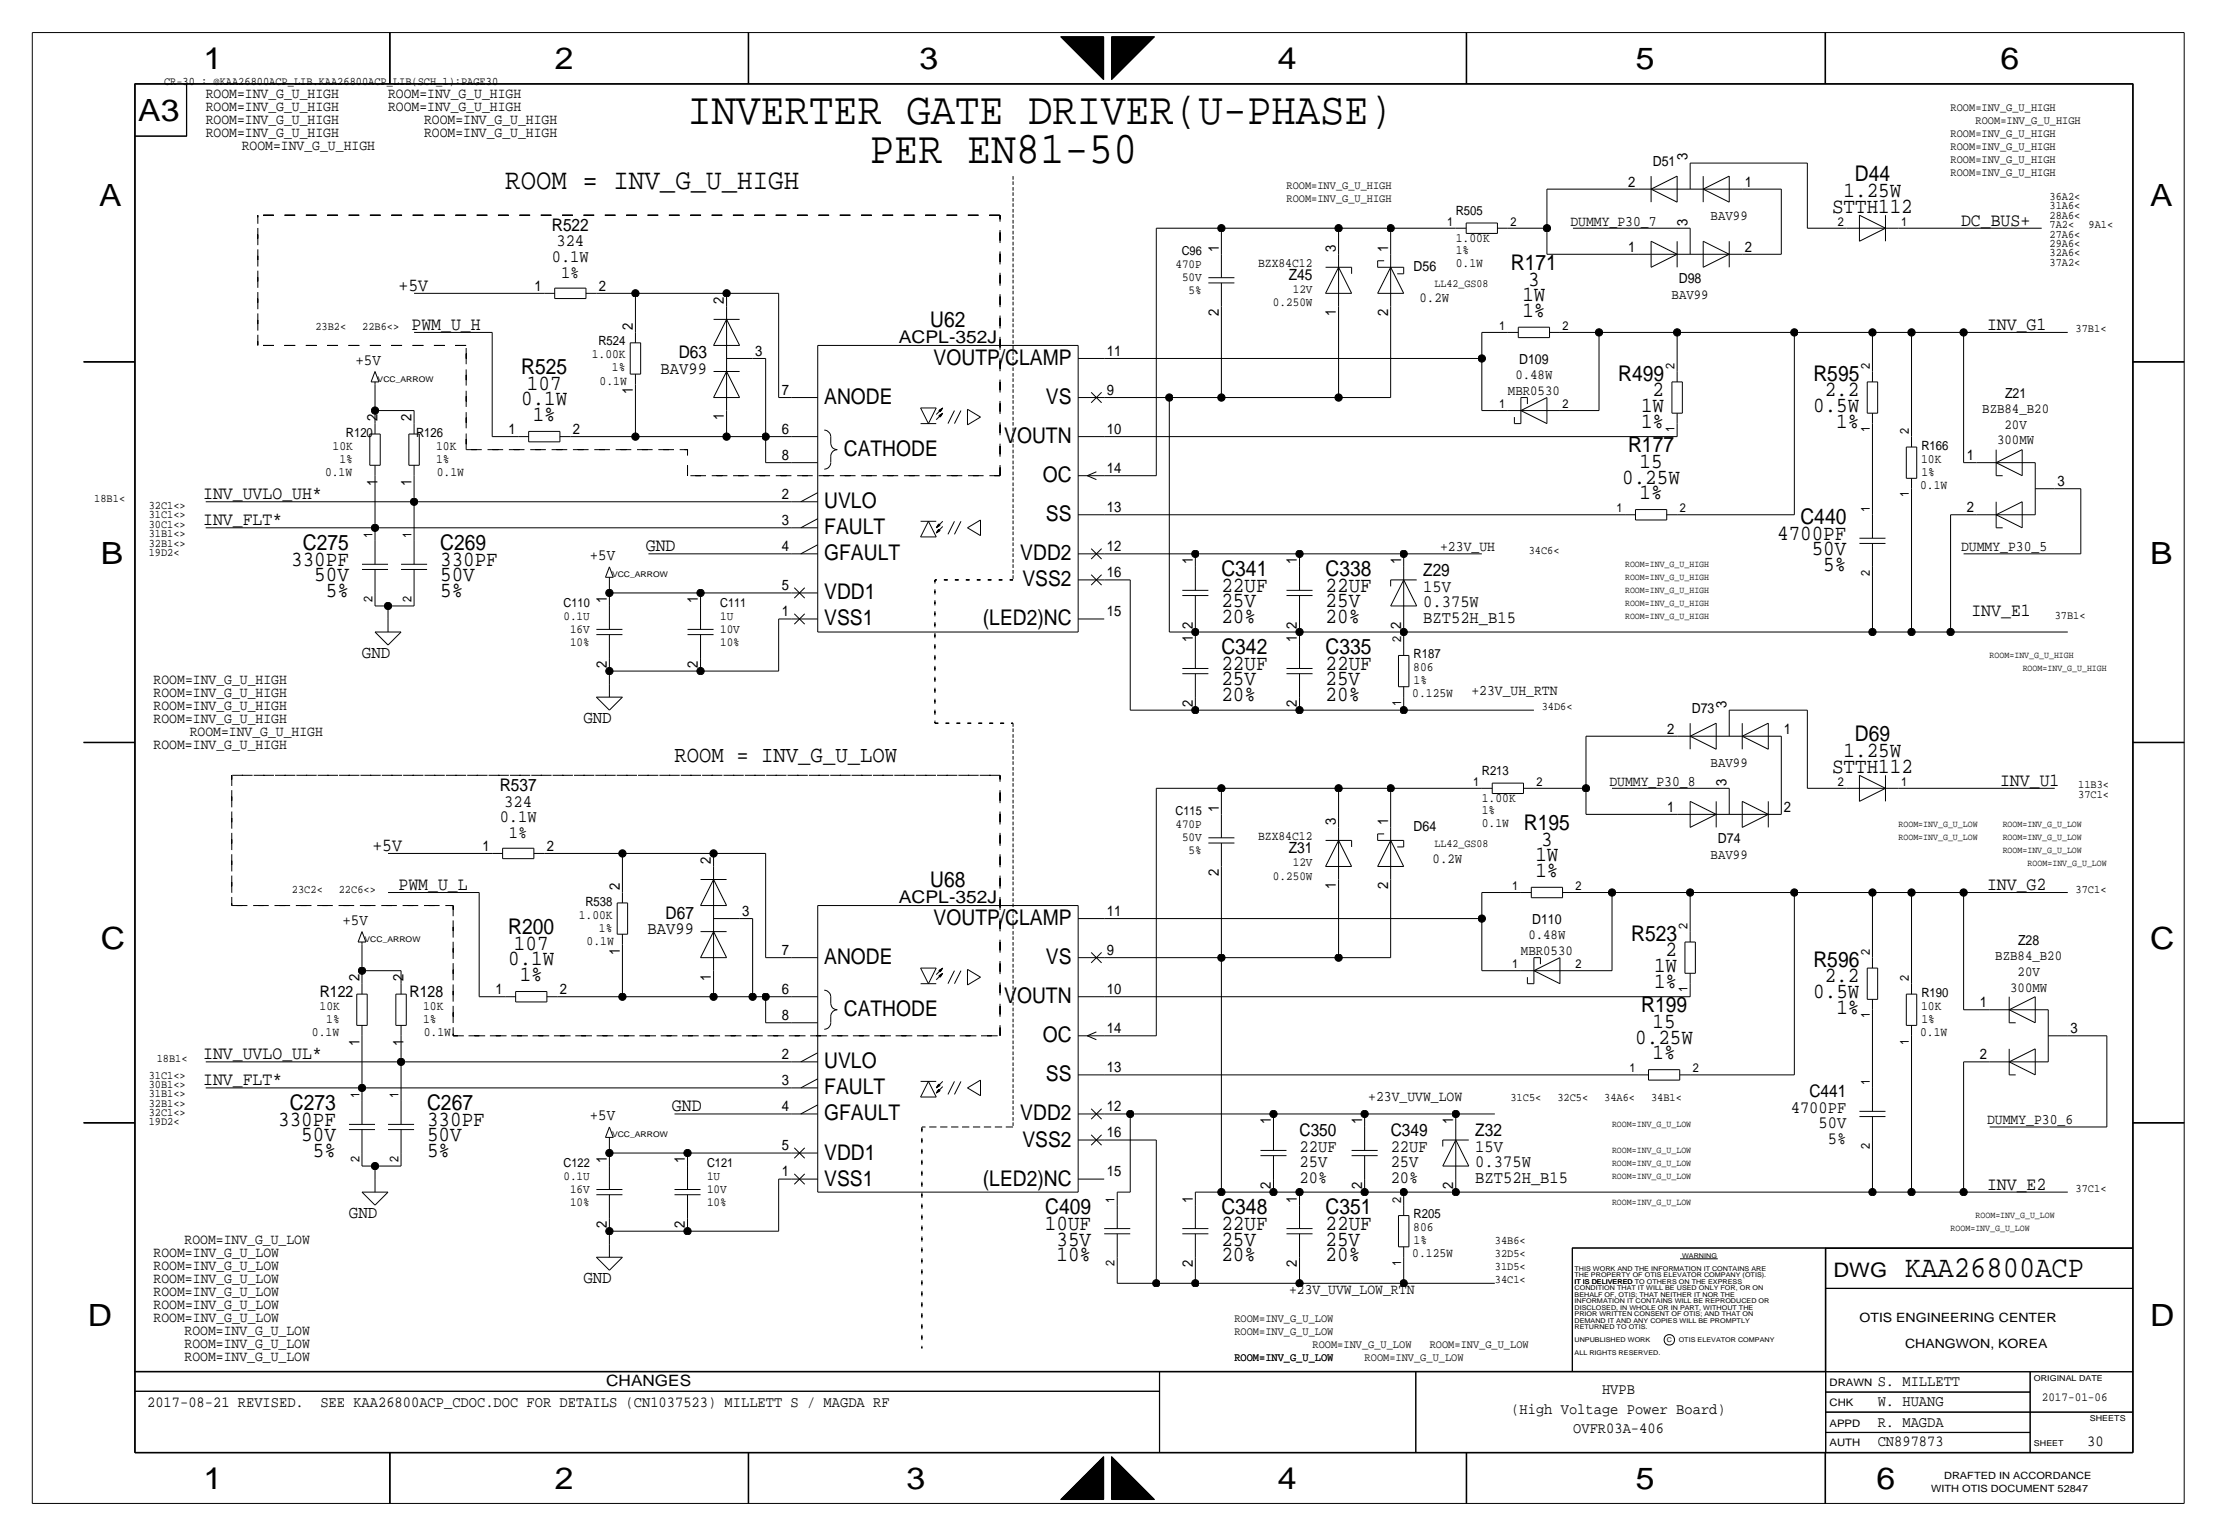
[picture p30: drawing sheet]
<svg xmlns="http://www.w3.org/2000/svg" width="432mm" height="300mm" viewBox="0 0 432 300" stroke-linecap="round" stroke-linejoin="round" font-family="sans-serif">
<defs><g id="words">
<g font-size="8.9">
<text x="134.1" y="24.2">INVERTER GATE DRIVER(U-PHASE)</text>
<text x="169.7" y="31.8">PER EN81-50</text>
</g>
<g font-size="6">
<text x="39.7" y="13.5">1</text>
<text x="108.3" y="13.5">2</text>
<text x="179.4" y="13.5">3</text>
<text x="249.2" y="13.5">4</text>
<text x="319.1" y="13.5">5</text>
<text x="390.2" y="13.5">6</text>
<text x="27" y="23.7">A3</text>
<text x="19.4" y="40.2">A</text>
<text x="419.4" y="40.2">A</text>
<text x="19.7" y="110">B</text>
<text x="419.4" y="110">B</text>
<text x="19.7" y="185">C</text>
<text x="419.4" y="185">C</text>
<text x="17.1" y="258.6">D</text>
<text x="419.4" y="258.6">D</text>
<text x="39.7" y="290.4">1</text>
<text x="108.3" y="290.4">2</text>
<text x="176.8" y="290.4">3</text>
<text x="249.2" y="290.4">4</text>
<text x="319.1" y="290.4">5</text>
<text x="366.1" y="290.4">6</text>
</g>
<text font-size="5.9" x="371.6" y="249">KAA26800ACP</text>
<text font-size="5.6" x="98.6" y="36.9">ROOM = INV_G_U_HIGH</text>
<text font-size="4.5" x="131.6" y="148.6">ROOM = INV_G_U_LOW</text>
<g font-size="4.2">
<text x="361.8" y="35.4">D44</text>
<text x="357.4" y="41.5">STTH112</text>
<text x="359.6" y="38.4">1.25W</text>
<text x="294.7" y="52.6">R171</text>
<text x="297" y="58.7">1W</text>
<text x="298.1" y="55.7">3</text>
<text x="181.5" y="63.8">U62</text>
<text x="297" y="61.8">1%</text>
<text x="182.1" y="71.2">VOUTP/CLAMP</text>
<text x="101.7" y="72.9">R525</text>
<text x="102.8" y="76">107</text>
<text x="315.6" y="74.2">R499</text>
<text x="322.4" y="77.3">2</text>
<text x="353.7" y="74.2">R595</text>
<text x="356" y="77.3">2.2</text>
<text x="101.7" y="79">0.1W</text>
<text x="103.9" y="82.1">1%</text>
<text x="160.8" y="78.8">ANODE</text>
<text x="204" y="78.8">VS</text>
<text x="320.1" y="83.4">1%</text>
<text x="320.1" y="80.3">1W</text>
<text x="353.7" y="80.3">0.5W</text>
<text x="358.2" y="83.4">1%</text>
<text x="164.6" y="88.9">CATHODE</text>
<text x="195.9" y="86.4">VOUTN</text>
<text x="317.6" y="88.2">R177</text>
<text x="203.4" y="94">OC</text>
<text x="316.4" y="94.3">0.25W</text>
<text x="319.8" y="91.2">15</text>
<text x="160.8" y="99.1">UVLO</text>
<text x="204" y="101.6">SS</text>
<text x="319.8" y="97.3">1%</text>
<text x="59.1" y="107.2">C275</text>
<text x="85.9" y="107.2">C269</text>
<text x="160.8" y="104.2">FAULT</text>
<text x="346.7" y="105.2">4700PF</text>
<text x="351.2" y="102.2">C440</text>
<text x="56.8" y="110.3">330PF</text>
<text x="61.3" y="113.3">50V</text>
<text x="85.9" y="110.3">330PF</text>
<text x="85.9" y="113.3">50V</text>
<text x="160.8" y="109.3">GFAULT</text>
<text x="199" y="109.3">VDD2</text>
<text x="238.3" y="112.3">C341</text>
<text x="258.6" y="112.3">C338</text>
<text x="353.4" y="108.3">50V</text>
<text x="355.7" y="111.3">5%</text>
<text x="63.6" y="116.4">5%</text>
<text x="85.9" y="116.4">5%</text>
<text x="160.8" y="116.9">VDD1</text>
<text x="199.4" y="114.4">VSS2</text>
<text x="238.3" y="118.4">25V</text>
<text x="238.3" y="115.4">22UF</text>
<text x="258.6" y="115.4">22UF</text>
<text x="258.6" y="118.4">25V</text>
<text x="160.8" y="122">VSS1</text>
<text x="191.7" y="122">(LED2)NC</text>
<text x="238.3" y="121.5">20%</text>
<text x="258.6" y="121.5">20%</text>
<text x="238.3" y="127.6">C342</text>
<text x="238.3" y="130.6">22UF</text>
<text x="258.6" y="127.6">C335</text>
<text x="258.6" y="130.6">22UF</text>
<text x="238.3" y="136.7">20%</text>
<text x="238.3" y="133.7">25V</text>
<text x="258.6" y="133.7">25V</text>
<text x="258.6" y="136.7">20%</text>
<text x="359.6" y="147.6">1.25W</text>
<text x="361.8" y="144.6">D69</text>
<text x="357.4" y="150.7">STTH112</text>
<text x="297.3" y="161.8">R195</text>
<text x="299.5" y="167.9">1W</text>
<text x="300.6" y="164.9">3</text>
<text x="181.5" y="173">U68</text>
<text x="299.5" y="171">1%</text>
<text x="99.1" y="182.2">R200</text>
<text x="100.3" y="185.2">107</text>
<text x="182.1" y="180.4">VOUTP/CLAMP</text>
<text x="318.2" y="183.4">R523</text>
<text x="99.1" y="188.3">0.1W</text>
<text x="101.4" y="191.3">1%</text>
<text x="160.8" y="188">ANODE</text>
<text x="204" y="188">VS</text>
<text x="322.6" y="189.5">1W</text>
<text x="324.9" y="186.5">2</text>
<text x="353.7" y="188.5">R596</text>
<text x="356" y="191.6">2.2</text>
<text x="195.9" y="195.6">VOUTN</text>
<text x="320.1" y="197.4">R199</text>
<text x="322.6" y="192.6">1%</text>
<text x="353.7" y="194.6">0.5W</text>
<text x="358.2" y="197.7">1%</text>
<text x="164.6" y="198.2">CATHODE</text>
<text x="203.4" y="203.2">OC</text>
<text x="319" y="203.5">0.25W</text>
<text x="322.4" y="200.5">15</text>
<text x="160.8" y="208.3">UVLO</text>
<text x="322.4" y="206.6">1%</text>
<text x="160.8" y="213.4">FAULT</text>
<text x="204" y="210.9">SS</text>
<text x="54.3" y="219.5">330PF</text>
<text x="56.6" y="216.5">C273</text>
<text x="83.3" y="216.5">C267</text>
<text x="83.3" y="219.5">330PF</text>
<text x="160.8" y="218.5">GFAULT</text>
<text x="199" y="218.5">VDD2</text>
<text x="58.8" y="222.6">50V</text>
<text x="61" y="225.6">5%</text>
<text x="83.3" y="225.6">5%</text>
<text x="83.3" y="222.6">50V</text>
<text x="160.8" y="226.1">VDD1</text>
<text x="199.4" y="223.6">VSS2</text>
<text x="160.8" y="231.2">VSS1</text>
<text x="191.7" y="231.2">(LED2)NC</text>
<text x="203.8" y="239.8">10UF</text>
<text x="203.9" y="236.8">C409</text>
<text x="238.3" y="236.8">C348</text>
<text x="238.3" y="239.8">22UF</text>
<text x="258.6" y="236.8">C351</text>
<text x="258.6" y="239.8">22UF</text>
<text x="206.1" y="242.9">35V</text>
<text x="206.1" y="245.9">10%</text>
<text x="238.3" y="245.9">20%</text>
<text x="238.3" y="242.9">25V</text>
<text x="258.6" y="242.9">25V</text>
<text x="258.6" y="245.9">20%</text>
</g>
<text font-size="3.9" x="357.6" y="249">DWG</text>
<g font-size="3.6">
<text x="382.5" y="44">DC_BUS+</text>
<text x="77.7" y="56.7">+5V</text>
<text x="80.3" y="64.3">PWM_U_H</text>
<text x="387.6" y="64.3">INV_G1</text>
<text x="39.6" y="97.3">INV_UVLO_UH*</text>
<text x="39.6" y="102.4">INV_FLT*</text>
<text x="126" y="107.5">GND</text>
<text x="384.6" y="120.2">INV_E1</text>
<text x="390.1" y="153.2">INV_U1</text>
<text x="72.6" y="165.9">+5V</text>
<text x="77.7" y="173.5">PWM_U_L</text>
<text x="387.6" y="173.5">INV_G2</text>
<text x="39.6" y="206.6">INV_UVLO_UL*</text>
<text x="39.6" y="211.6">INV_FLT*</text>
<text x="131.1" y="216.7">GND</text>
<text x="387.6" y="232">INV_E2</text>
</g>
<g font-size="3.5">
<text x="70.6" y="128.3">GND</text>
<text x="113.8" y="141">GND</text>
<text x="68.1" y="237.5">GND</text>
<text x="113.8" y="250.2">GND</text>
</g>
<g font-size="3.4">
<text x="107.6" y="45">R522</text>
<text x="107.6" y="51.1">0.1W</text>
<text x="108.5" y="48.1">324</text>
<text x="109.4" y="54.2">1%</text>
<text x="132.4" y="69.9">D63</text>
<text x="175.3" y="66.9">ACPL-352J</text>
<text x="128.9" y="72.9">BAV99</text>
<text x="277.6" y="112.3">Z29</text>
<text x="277.6" y="118.4">0.375W</text>
<text x="277.6" y="115.4">15V</text>
<text x="277.6" y="121.5">BZT52H_B15</text>
<text x="97.5" y="154.2">R537</text>
<text x="97.5" y="160.3">0.1W</text>
<text x="98.4" y="157.3">324</text>
<text x="99.3" y="163.4">1%</text>
<text x="129.8" y="179.1">D67</text>
<text x="175.3" y="176.1">ACPL-352J</text>
<text x="126.3" y="182.2">BAV99</text>
<text x="353" y="213.9">C441</text>
<text x="253.5" y="221.5">C350</text>
<text x="271.3" y="221.5">C349</text>
<text x="287.8" y="221.5">Z32</text>
<text x="349.3" y="217">4700PF</text>
<text x="354.7" y="220">50V</text>
<text x="253.5" y="224.6">22UF</text>
<text x="253.5" y="227.6">25V</text>
<text x="271.3" y="227.6">25V</text>
<text x="271.3" y="224.6">22UF</text>
<text x="287.8" y="227.6">0.375W</text>
<text x="287.8" y="224.6">15V</text>
<text x="356.6" y="223.1">5%</text>
<text x="253.5" y="230.7">20%</text>
<text x="271.3" y="230.7">20%</text>
<text x="287.8" y="230.7">BZT52H_B15</text>
</g>
<g font-size="3.1">
<text x="69.3" y="71.2">+5V</text>
<text x="115.1" y="109.3">+5V</text>
<text x="66.8" y="180.4">+5V</text>
<text x="62.4" y="194.4">R122</text>
<text x="79.9" y="194.4">R128</text>
<text x="115.1" y="218.5">+5V</text>
</g>
<g font-size="3">
<text x="251.4" y="54.7">Z45</text>
<text x="251.4" y="166.4">Z31</text>
<text x="28.7" y="274.4">2017-08-21 REVISED.</text>
<text x="62.5" y="274.4">SEE KAA26800ACP_CDOC.DOC FOR DETAILS (CN1037523) MILLETT S / MAGDA RF</text>
<text x="118.3" y="270.4">CHANGES</text>
<text x="294.8" y="275.6">(High Voltage Power Board)</text>
<text x="312.5" y="271.8">HVPB</text>
<text x="366.3" y="274.1">W. HUANG</text>
<text x="366.3" y="270.3">S. MILLETT</text>
<text x="306.9" y="279.5">OVFR03A-406</text>
<text x="366.3" y="278.2">R. MAGDA</text>
<text x="366.3" y="282">CN897873</text>
<text x="407.2" y="282">30</text>
</g>
<g font-size="2.9">
<text x="40.1" y="21.6">ROOM=INV_G_U_HIGH</text>
<text x="40.1" y="19.1">ROOM=INV_G_U_HIGH</text>
<text x="75.7" y="19.1">ROOM=INV_G_U_HIGH</text>
<text x="75.7" y="21.6">ROOM=INV_G_U_HIGH</text>
<text x="40.1" y="24.2">ROOM=INV_G_U_HIGH</text>
<text x="40.1" y="26.7">ROOM=INV_G_U_HIGH</text>
<text x="47.2" y="29.3">ROOM=INV_G_U_HIGH</text>
<text x="82.7" y="26.7">ROOM=INV_G_U_HIGH</text>
<text x="82.7" y="24.2">ROOM=INV_G_U_HIGH</text>
<text x="329.2" y="31.3" transform="rotate(-90 329.2 31.3)">3</text>
<text x="317.6" y="36.4">2</text>
<text x="340.4" y="36.4">1</text>
<text x="306.3" y="44">DUMMY_P30_7</text>
<text x="329.2" y="44" transform="rotate(-90 329.2 44)">3</text>
<text x="237.7" y="49.1" transform="rotate(-90 237.7 49.1)">1</text>
<text x="260.6" y="49.1" transform="rotate(-90 260.6 49.1)">3</text>
<text x="270.8" y="49.1" transform="rotate(-90 270.8 49.1)">1</text>
<text x="317.6" y="49.1">1</text>
<text x="340.4" y="49.1">2</text>
<text x="104.2" y="56.7">1</text>
<text x="116.8" y="56.7">2</text>
<text x="141.2" y="59.2" transform="rotate(-90 141.2 59.2)">2</text>
<text x="123.4" y="64.3" transform="rotate(-90 123.4 64.3)">2</text>
<text x="237.7" y="61.7" transform="rotate(-90 237.7 61.7)">2</text>
<text x="260.6" y="61.7" transform="rotate(-90 260.6 61.7)">1</text>
<text x="270.8" y="61.7" transform="rotate(-90 270.8 61.7)">2</text>
<text x="147.3" y="69.4">3</text>
<text x="215.9" y="69.4">11</text>
<text x="123.4" y="76.9" transform="rotate(-90 123.4 76.9)">1</text>
<text x="152.5" y="77">7</text>
<text x="215.9" y="77">9</text>
<text x="73.7" y="82.1" transform="rotate(-90 73.7 82.1)">2</text>
<text x="80.3" y="82.1" transform="rotate(-90 80.3 82.1)">2</text>
<text x="141.2" y="82" transform="rotate(-90 141.2 82)">1</text>
<text x="99.2" y="84.6">1</text>
<text x="111.8" y="84.6">2</text>
<text x="152.5" y="89.7">8</text>
<text x="152.5" y="84.6">6</text>
<text x="215.9" y="84.6">10</text>
<text x="383.6" y="89.7">1</text>
<text x="73.7" y="94.7" transform="rotate(-90 73.7 94.7)">1</text>
<text x="80.3" y="94.7" transform="rotate(-90 80.3 94.7)">1</text>
<text x="215.9" y="92.3">14</text>
<text x="401.3" y="94.8">3</text>
<text x="152.5" y="97.3">2</text>
<text x="215.9" y="99.9">13</text>
<text x="383.6" y="99.9">2</text>
<text x="152.5" y="107.5">4</text>
<text x="152.5" y="102.4">3</text>
<text x="215.9" y="107.5">12</text>
<text x="280.9" y="107.5">+23V_UH</text>
<text x="382.5" y="107.5">DUMMY_P30_5</text>
<text x="215.9" y="112.6">16</text>
<text x="232.7" y="110" transform="rotate(-90 232.7 110)">1</text>
<text x="253" y="110" transform="rotate(-90 253 110)">1</text>
<text x="273.3" y="110" transform="rotate(-90 273.3 110)">1</text>
<text x="118.4" y="117.7" transform="rotate(-90 118.4 117.7)">1</text>
<text x="136.1" y="117.7" transform="rotate(-90 136.1 117.7)">1</text>
<text x="152.5" y="115.1">5</text>
<text x="152.5" y="120.2">1</text>
<text x="215.9" y="120.2">15</text>
<text x="232.7" y="125.3" transform="rotate(-90 232.7 125.3)">1</text>
<text x="232.7" y="122.6" transform="rotate(-90 232.7 122.6)">2</text>
<text x="253" y="125.3" transform="rotate(-90 253 125.3)">1</text>
<text x="253" y="122.6" transform="rotate(-90 253 122.6)">2</text>
<text x="273.3" y="122.6" transform="rotate(-90 273.3 122.6)">2</text>
<text x="118.4" y="130.2" transform="rotate(-90 118.4 130.2)">2</text>
<text x="136.1" y="130.2" transform="rotate(-90 136.1 130.2)">2</text>
<text x="30" y="135.9">ROOM=INV_G_U_HIGH</text>
<text x="30" y="133.4">ROOM=INV_G_U_HIGH</text>
<text x="232.7" y="137.9" transform="rotate(-90 232.7 137.9)">2</text>
<text x="253" y="137.9" transform="rotate(-90 253 137.9)">2</text>
<text x="287" y="135.4">+23V_UH_RTN</text>
<text x="336.8" y="138" transform="rotate(-90 336.8 138)">3</text>
<text x="30" y="141">ROOM=INV_G_U_HIGH</text>
<text x="30" y="138.5">ROOM=INV_G_U_HIGH</text>
<text x="37" y="143.6">ROOM=INV_G_U_HIGH</text>
<text x="325.2" y="143.1">2</text>
<text x="348" y="143.1">1</text>
<text x="30" y="146.1">ROOM=INV_G_U_HIGH</text>
<text x="313.9" y="153.2">DUMMY_P30_8</text>
<text x="336.8" y="153.2" transform="rotate(-90 336.8 153.2)">3</text>
<text x="237.7" y="158.3" transform="rotate(-90 237.7 158.3)">1</text>
<text x="260.6" y="160.8" transform="rotate(-90 260.6 160.8)">3</text>
<text x="270.8" y="160.8" transform="rotate(-90 270.8 160.8)">1</text>
<text x="325.2" y="158.3">1</text>
<text x="348" y="158.3">2</text>
<text x="94.1" y="165.9">1</text>
<text x="106.7" y="165.9">2</text>
<text x="120.9" y="173.5" transform="rotate(-90 120.9 173.5)">2</text>
<text x="138.7" y="168.5" transform="rotate(-90 138.7 168.5)">2</text>
<text x="237.7" y="170.9" transform="rotate(-90 237.7 170.9)">2</text>
<text x="260.6" y="173.4" transform="rotate(-90 260.6 173.4)">1</text>
<text x="270.8" y="173.4" transform="rotate(-90 270.8 173.4)">2</text>
<text x="144.8" y="178.6">3</text>
<text x="215.9" y="178.6">11</text>
<text x="70.1" y="191.3" transform="rotate(-90 70.1 191.3)">2</text>
<text x="78.7" y="191.3" transform="rotate(-90 78.7 191.3)">2</text>
<text x="120.9" y="186.1" transform="rotate(-90 120.9 186.1)">1</text>
<text x="138.7" y="191.2" transform="rotate(-90 138.7 191.2)">1</text>
<text x="152.5" y="186.2">7</text>
<text x="215.9" y="186.2">9</text>
<text x="96.6" y="193.9">1</text>
<text x="109.2" y="193.9">2</text>
<text x="152.5" y="193.9">6</text>
<text x="215.9" y="193.9">10</text>
<text x="386.2" y="196.4">1</text>
<text x="70.1" y="203.9" transform="rotate(-90 70.1 203.9)">1</text>
<text x="78.7" y="203.9" transform="rotate(-90 78.7 203.9)">1</text>
<text x="152.5" y="198.9">8</text>
<text x="215.9" y="201.5">14</text>
<text x="403.9" y="201.5">3</text>
<text x="152.5" y="206.6">2</text>
<text x="215.9" y="209.1">13</text>
<text x="386.2" y="206.6">2</text>
<text x="152.5" y="211.6">3</text>
<text x="266.9" y="214.7">+23V_UVW_LOW</text>
<text x="152.5" y="216.7">4</text>
<text x="215.9" y="221.8">16</text>
<text x="215.9" y="216.7">12</text>
<text x="247.9" y="219.3" transform="rotate(-90 247.9 219.3)">1</text>
<text x="265.7" y="219.3" transform="rotate(-90 265.7 219.3)">1</text>
<text x="283.5" y="219.3" transform="rotate(-90 283.5 219.3)">1</text>
<text x="387.6" y="219.3">DUMMY_P30_6</text>
<text x="118.4" y="226.9" transform="rotate(-90 118.4 226.9)">1</text>
<text x="133.6" y="226.9" transform="rotate(-90 133.6 226.9)">1</text>
<text x="152.5" y="224.3">5</text>
<text x="152.5" y="229.4">1</text>
<text x="215.9" y="229.4">15</text>
<text x="247.9" y="231.8" transform="rotate(-90 247.9 231.8)">2</text>
<text x="265.7" y="231.8" transform="rotate(-90 265.7 231.8)">2</text>
<text x="283.5" y="231.8" transform="rotate(-90 283.5 231.8)">2</text>
<text x="118.4" y="239.5" transform="rotate(-90 118.4 239.5)">2</text>
<text x="133.6" y="239.5" transform="rotate(-90 133.6 239.5)">2</text>
<text x="232.7" y="234.5" transform="rotate(-90 232.7 234.5)">1</text>
<text x="253" y="234.5" transform="rotate(-90 253 234.5)">1</text>
<text x="30" y="245.2">ROOM=INV_G_U_LOW</text>
<text x="36" y="242.6">ROOM=INV_G_U_LOW</text>
<text x="30" y="247.7">ROOM=INV_G_U_LOW</text>
<text x="30" y="250.2">ROOM=INV_G_U_LOW</text>
<text x="232.7" y="247.1" transform="rotate(-90 232.7 247.1)">2</text>
<text x="253" y="247.1" transform="rotate(-90 253 247.1)">2</text>
<text x="30" y="252.8">ROOM=INV_G_U_LOW</text>
<text x="30" y="257.9">ROOM=INV_G_U_LOW</text>
<text x="30" y="255.3">ROOM=INV_G_U_LOW</text>
<text x="251.5" y="252.3">+23V_UVW_LOW_RTN</text>
<text x="36" y="260.4">ROOM=INV_G_U_LOW</text>
<text x="36" y="262.9">ROOM=INV_G_U_LOW</text>
<text x="36" y="265.5">ROOM=INV_G_U_LOW</text>
</g>
<g font-size="2.7">
<text x="322.4" y="32.3">D51</text>
<text x="333.7" y="43">BAV99</text>
<text x="275.7" y="52.9">D56</text>
<text x="276.9" y="59">0.2W</text>
<text x="326.1" y="58.2">BAV99</text>
<text x="327.5" y="55.2">D98</text>
<text x="296.3" y="70.9">D109</text>
<text x="294.1" y="77">MBR0530</text>
<text x="295.6" y="74">0.48W</text>
<text x="391.1" y="77.5">Z21</text>
<text x="386.7" y="80.6">BZB84_B20</text>
<text x="391" y="83.6">20V</text>
<text x="389.6" y="86.7">300MW</text>
<text x="330" y="139">D73</text>
<text x="333.7" y="149.7">BAV99</text>
<text x="275.7" y="162.1">D64</text>
<text x="333.7" y="167.4">BAV99</text>
<text x="335.1" y="164.4">D74</text>
<text x="279.4" y="168.2">0.2W</text>
<text x="298.1" y="183.2">0.48W</text>
<text x="298.9" y="180.1">D110</text>
<text x="393.7" y="184.2">Z28</text>
<text x="296.7" y="186.2">MBR0530</text>
<text x="389.2" y="187.2">BZB84_B20</text>
<text x="393.6" y="190.3">20V</text>
<text x="392.1" y="193.3">300MW</text>
</g>
<g font-size="2.5">
<text x="284" y="41.9">R505</text>
<text x="284" y="47.1">1.00K</text>
<text x="245.4" y="52.1">BZX84C12</text>
<text x="284" y="49.5">1%</text>
<text x="284" y="52">0.1W</text>
<text x="115.4" y="69.9">1.00K</text>
<text x="116.7" y="67.4">R524</text>
<text x="117" y="75">0.1W</text>
<text x="119.4" y="72.4">1%</text>
<text x="64.9" y="87.7">10K</text>
<text x="67.5" y="85.1">R120</text>
<text x="81.2" y="85.1">R126</text>
<text x="85.1" y="87.7">10K</text>
<text x="374.8" y="87.7">R166</text>
<text x="63.4" y="92.8">0.1W</text>
<text x="66.2" y="90.2">1%</text>
<text x="85.1" y="90.2">1%</text>
<text x="85.2" y="92.8">0.1W</text>
<text x="374.5" y="95.3">0.1W</text>
<text x="374.8" y="90.2">10K</text>
<text x="374.8" y="92.8">1%</text>
<text x="275.7" y="130.9">806</text>
<text x="275.7" y="128.3">R187</text>
<text x="275.5" y="135.9">0.125W</text>
<text x="275.7" y="133.4">1%</text>
<text x="289.1" y="151.1">R213</text>
<text x="289.1" y="156.4">1.00K</text>
<text x="289.1" y="158.7">1%</text>
<text x="289.1" y="161.2">0.1W</text>
<text x="245.4" y="163.9">BZX84C12</text>
<text x="112.9" y="179.1">1.00K</text>
<text x="114.2" y="176.6">R538</text>
<text x="114.4" y="184.2">0.1W</text>
<text x="116.8" y="181.7">1%</text>
<text x="62.3" y="196.9">10K</text>
<text x="82.5" y="196.9">10K</text>
<text x="374.8" y="196.9">10K</text>
<text x="374.8" y="194.4">R190</text>
<text x="60.9" y="202">0.1W</text>
<text x="63.7" y="199.4">1%</text>
<text x="82.5" y="199.4">1%</text>
<text x="82.7" y="202">0.1W</text>
<text x="374.5" y="202">0.1W</text>
<text x="374.8" y="199.4">1%</text>
<text x="275.7" y="237.5">R205</text>
<text x="275.5" y="245.2">0.125W</text>
<text x="275.7" y="240.1">806</text>
<text x="275.7" y="242.6">1%</text>
<text x="362.7" y="257.9">OTIS ENGINEERING CENTER</text>
<text x="371.6" y="262.9">CHANGWON, KOREA</text>
</g>
<g font-size="2.4">
<text x="282.3" y="44">1</text>
<text x="294.6" y="44">2</text>
<text x="358.5" y="44">2</text>
<text x="370.8" y="44">1</text>
<text x="229.3" y="52.2">470P</text>
<text x="230.5" y="49.7">C96</text>
<text x="230.6" y="54.8">50V</text>
<text x="231.9" y="57.4">5%</text>
<text x="248.3" y="59.7">0.250W</text>
<text x="252.2" y="57.2">12V</text>
<text x="292.4" y="64.3">1</text>
<text x="304.8" y="64.3">2</text>
<text x="326.6" y="71.9" transform="rotate(-90 326.6 71.9)">2</text>
<text x="364.7" y="71.9" transform="rotate(-90 364.7 71.9)">2</text>
<text x="292.4" y="79.6">1</text>
<text x="304.8" y="79.6">2</text>
<text x="326.6" y="84.3" transform="rotate(-90 326.6 84.3)">1</text>
<text x="364.7" y="84.3" transform="rotate(-90 364.7 84.3)">1</text>
<text x="372.4" y="84.6" transform="rotate(-90 372.4 84.6)">2</text>
<text x="315.3" y="99.9">1</text>
<text x="327.7" y="99.9">2</text>
<text x="364.7" y="99.9" transform="rotate(-90 364.7 99.9)">1</text>
<text x="372.4" y="97" transform="rotate(-90 372.4 97)">1</text>
<text x="72.6" y="105" transform="rotate(-90 72.6 105)">1</text>
<text x="80.3" y="105" transform="rotate(-90 80.3 105)">1</text>
<text x="364.7" y="112.2" transform="rotate(-90 364.7 112.2)">2</text>
<text x="72.6" y="117.3" transform="rotate(-90 72.6 117.3)">2</text>
<text x="80.3" y="117.3" transform="rotate(-90 80.3 117.3)">2</text>
<text x="109.9" y="118.3">C110</text>
<text x="140.5" y="118.3">C111</text>
<text x="109.9" y="120.8">0.1U</text>
<text x="111.2" y="125.9">10%</text>
<text x="111.2" y="123.4">16V</text>
<text x="140.5" y="123.4">10V</text>
<text x="140.5" y="120.8">1U</text>
<text x="140.5" y="125.9">10%</text>
<text x="273.3" y="125.3" transform="rotate(-90 273.3 125.3)">2</text>
<text x="273.3" y="137.6" transform="rotate(-90 273.3 137.6)">1</text>
<text x="287.4" y="153.2">1</text>
<text x="299.7" y="153.2">2</text>
<text x="358.5" y="153.2">2</text>
<text x="370.8" y="153.2">1</text>
<text x="229.3" y="161.4">470P</text>
<text x="229.3" y="159">C115</text>
<text x="230.6" y="164">50V</text>
<text x="231.9" y="166.6">5%</text>
<text x="248.3" y="171.5">0.250W</text>
<text x="252.2" y="169">12V</text>
<text x="295" y="173.5">1</text>
<text x="307.3" y="173.5">2</text>
<text x="329.2" y="181.2" transform="rotate(-90 329.2 181.2)">2</text>
<text x="295" y="188.8">1</text>
<text x="307.3" y="188.8">2</text>
<text x="364.7" y="186.2" transform="rotate(-90 364.7 186.2)">2</text>
<text x="372.4" y="191.3" transform="rotate(-90 372.4 191.3)">2</text>
<text x="329.2" y="193.5" transform="rotate(-90 329.2 193.5)">1</text>
<text x="364.7" y="198.6" transform="rotate(-90 364.7 198.6)">1</text>
<text x="372.4" y="203.7" transform="rotate(-90 372.4 203.7)">1</text>
<text x="317.8" y="209.1">1</text>
<text x="330.2" y="209.1">2</text>
<text x="70.1" y="214.2" transform="rotate(-90 70.1 214.2)">1</text>
<text x="77.7" y="214.2" transform="rotate(-90 77.7 214.2)">1</text>
<text x="364.7" y="211.6" transform="rotate(-90 364.7 211.6)">1</text>
<text x="70.1" y="226.5" transform="rotate(-90 70.1 226.5)">2</text>
<text x="77.7" y="226.5" transform="rotate(-90 77.7 226.5)">2</text>
<text x="109.9" y="227.5">C122</text>
<text x="137.9" y="227.5">C121</text>
<text x="364.7" y="224" transform="rotate(-90 364.7 224)">2</text>
<text x="109.9" y="230">0.1U</text>
<text x="111.2" y="232.6">16V</text>
<text x="137.9" y="230">1U</text>
<text x="137.9" y="232.6">10V</text>
<text x="111.2" y="235.2">10%</text>
<text x="137.9" y="235.2">10%</text>
<text x="217.4" y="234.5" transform="rotate(-90 217.4 234.5)">1</text>
<text x="273.3" y="234.5" transform="rotate(-90 273.3 234.5)">2</text>
<text x="217.4" y="246.9" transform="rotate(-90 217.4 246.9)">2</text>
<text x="273.3" y="246.9" transform="rotate(-90 273.3 246.9)">1</text>
<text x="398.3" y="273.1">2017-01-06</text>
</g>
<g font-size="2.3">
<text x="32" y="16.6">CR-30 : @KAA26800ACP_LIB.KAA26800ACP_LIB(SCH_1):PAGE30</text>
<text x="380.5" y="21.6">ROOM=INV_G_U_HIGH</text>
<text x="380.5" y="29.3">ROOM=INV_G_U_HIGH</text>
<text x="380.5" y="26.7">ROOM=INV_G_U_HIGH</text>
<text x="385.4" y="24.2">ROOM=INV_G_U_HIGH</text>
<text x="380.5" y="34.3">ROOM=INV_G_U_HIGH</text>
<text x="380.5" y="31.8">ROOM=INV_G_U_HIGH</text>
<text x="251" y="36.9">ROOM=INV_G_U_HIGH</text>
<text x="251" y="39.4">ROOM=INV_G_U_HIGH</text>
<text x="399.8" y="40.8">31A6&lt;</text>
<text x="399.8" y="39">36A2&lt;</text>
<text x="399.8" y="44.5">7A2&lt;</text>
<text x="399.8" y="46.3">27A6&lt;</text>
<text x="399.8" y="42.7">28A6&lt;</text>
<text x="407.4" y="44.5">9A1&lt;</text>
<text x="399.8" y="48.2">29A6&lt;</text>
<text x="399.8" y="50">32A6&lt;</text>
<text x="399.8" y="51.8">37A2&lt;</text>
<text x="61.5" y="64.3">23B2&lt;</text>
<text x="70.7" y="64.3">22B6&lt;&gt;</text>
<text x="404.9" y="64.8">37B1&lt;</text>
<text x="18.4" y="97.8">18B1&lt;</text>
<text x="29" y="101.1">31C1&lt;&gt;</text>
<text x="29" y="99.3">32C1&lt;&gt;</text>
<text x="29" y="102.9">30C1&lt;&gt;</text>
<text x="29" y="104.7">31B1&lt;&gt;</text>
<text x="29" y="106.6">32B1&lt;&gt;</text>
<text x="298.2" y="108">34C6&lt;</text>
<text x="29" y="108.4">19D2&lt;</text>
<text x="400.8" y="120.7">37B1&lt;</text>
<text x="300.7" y="138.5">34D6&lt;</text>
<text x="405.4" y="153.7">11B3&lt;</text>
<text x="405.4" y="155.5">37C1&lt;</text>
<text x="56.9" y="174">23C2&lt;</text>
<text x="66.1" y="174">22C6&lt;&gt;</text>
<text x="404.9" y="174">37C1&lt;</text>
<text x="30.6" y="207.1">18B1&lt;</text>
<text x="29" y="212.1">30B1&lt;&gt;</text>
<text x="29" y="214">31B1&lt;&gt;</text>
<text x="29" y="210.3">31C1&lt;&gt;</text>
<text x="29" y="215.8">32B1&lt;&gt;</text>
<text x="294.6" y="214.7">31C5&lt;</text>
<text x="303.8" y="214.7">32C5&lt;</text>
<text x="312.9" y="214.7">34A6&lt;</text>
<text x="322.1" y="214.7">34B1&lt;</text>
<text x="29" y="217.6">32C1&lt;&gt;</text>
<text x="29" y="219.5">19D2&lt;</text>
<text x="404.9" y="232.5">37C1&lt;</text>
<text x="291.6" y="245.2">32D5&lt;</text>
<text x="291.6" y="242.6">34B6&lt;</text>
<text x="291.6" y="247.7">31D5&lt;</text>
<text x="291.6" y="250.2">34C1&lt;</text>
<text x="240.8" y="257.9">ROOM=INV_G_U_LOW</text>
<text x="240.8" y="260.4">ROOM=INV_G_U_LOW</text>
<text x="256" y="262.9">ROOM=INV_G_U_LOW</text>
<text x="278.9" y="262.9">ROOM=INV_G_U_LOW</text>
<text x="240.8" y="265.5">ROOM=INV_G_U_LOW</text>
<text x="266.2" y="265.5">ROOM=INV_G_U_LOW</text>
</g>
<g font-size="2.2">
<text x="279.8" y="55.9">LL42_GS08</text>
<text x="279.8" y="165.1">LL42_GS08</text>
</g>
<g font-size="2">
<text x="356.9" y="270.3">DRAWN</text>
<text x="356.9" y="274.1">CHK</text>
<text x="356.9" y="282">AUTH</text>
<text x="356.9" y="278.2">APPD</text>
<text x="376.7" y="290.9">WITH OTIS DOCUMENT 52847</text>
<text x="379.2" y="288.3">DRAFTED IN ACCORDANCE</text>
</g>
<g font-size="1.8">
<text x="317" y="110.5">ROOM=INV_G_U_HIGH</text>
<text x="317" y="113.1">ROOM=INV_G_U_HIGH</text>
<text x="317" y="118.2">ROOM=INV_G_U_HIGH</text>
<text x="317" y="115.6">ROOM=INV_G_U_HIGH</text>
<text x="317" y="120.7">ROOM=INV_G_U_HIGH</text>
<text x="388.1" y="128.3">ROOM=INV_G_U_HIGH</text>
<text x="394.6" y="130.9">ROOM=INV_G_U_HIGH</text>
<text x="370.3" y="161.3">ROOM=INV_G_U_LOW</text>
<text x="390.7" y="161.3">ROOM=INV_G_U_LOW</text>
<text x="370.3" y="163.9">ROOM=INV_G_U_LOW</text>
<text x="390.7" y="163.9">ROOM=INV_G_U_LOW</text>
<text x="390.7" y="166.4">ROOM=INV_G_U_LOW</text>
<text x="395.5" y="169">ROOM=INV_G_U_LOW</text>
<text x="314.5" y="219.8">ROOM=INV_G_U_LOW</text>
<text x="314.5" y="224.8">ROOM=INV_G_U_LOW</text>
<text x="314.5" y="227.4">ROOM=INV_G_U_LOW</text>
<text x="314.5" y="229.9">ROOM=INV_G_U_LOW</text>
<text x="314.5" y="235">ROOM=INV_G_U_LOW</text>
<text x="385.4" y="237.5">ROOM=INV_G_U_LOW</text>
<text x="380.5" y="240.1">ROOM=INV_G_U_LOW</text>
</g>
<g font-size="1.6">
<text x="396.7" y="269.3">ORIGINAL DATE</text>
<text x="396.7" y="282">SHEET</text>
<text x="407.7" y="277.2">SHEETS</text>
</g>
<g font-size="1.5">
<text x="73.7" y="74.5">VCC_ARROW</text>
<text x="119.4" y="112.6">VCC_ARROW</text>
<text x="71.1" y="183.7">VCC_ARROW</text>
<text x="119.4" y="221.8">VCC_ARROW</text>
</g>
<g font-size="1.3">
<text x="328.1" y="245.2">WARNING</text>
<text x="307.1" y="249">THE PROPERTY OF OTIS ELEVATOR COMPANY (OTIS).</text>
<text x="307.1" y="250.3">IT IS DELIVERED</text>
<text x="307.1" y="247.8">THIS WORK AND THE INFORMATION IT CONTAINS ARE</text>
<text x="307.1" y="250.3">IT IS DELIVERED TO OTHERS ON THE EXPRESS</text>
<text x="307.1" y="251.6">CONDITION THAT IT WILL BE USED ONLY FOR, OR ON</text>
<text x="307.1" y="252.8">BEHALF OF, OTIS; THAT NEITHER IT NOR THE</text>
<text x="307.1" y="254.1">INFORMATION IT CONTAINS WILL BE REPRODUCED OR</text>
<text x="307.1" y="255.4">DISCLOSED, IN WHOLE OR IN PART, WITHOUT THE</text>
<text x="307.1" y="256.6">PRIOR WRITTEN CONSENT OF OTIS; AND THAT ON</text>
<text x="307.1" y="257.9">DEMAND IT AND ANY COPIES WILL BE PROMPTLY</text>
<text x="307.1" y="259.2">RETURNED TO OTIS.</text>
<text x="307.1" y="261.7">UNPUBLISHED WORK</text>
<text x="325.2" y="261.7">C</text>
<text x="327.5" y="261.7">OTIS ELEVATOR COMPANY</text>
<text x="307.1" y="264.3">ALL RIGHTS RESERVED.</text>
</g>
</g></defs>
<g fill="none" stroke="#000" stroke-width=".2">
<path d="M6.3 6.4v286.8zM6.3 6.4h419.8zM26.3 16.3v267zM26.3 16.3h389.8zM26.3 16.4v266.9zM26.3 16.4h389.8zM26.4 16.4h389.6zM26.4 16.4v266.9zM36.4 16.4v10.2zM76 6.4v10zM76.1 6.4v10zM145.9 6.4v10z"/>
<path d="M146 6.4v10zM206.9 7.2h8.4zM206.9 7.2l8.4 8.3zM207 7.2h.1M207 7.2v.1zM207.1 7.2v.1zM207.1 7.2v.2zM207.2 7.2v.2zM207.2 7.2v.3zM207.3 7.2v.3zM207.3 7.2v.4zM207.4 7.2v.4z"/>
<path d="M207.4 7.2v.5zM207.5 7.2v.5zM207.5 7.2v.6zM207.6 7.2v.6zM207.6 7.2v.7zM207.7 7.2v.7zM207.7 7.2v.8zM207.8 7.2v.8zM207.8 7.2v.9zM207.9 7.2v.9zM207.9 7.2v1zM208 7.2v1z"/>
<path d="M208 7.2v1.1zM208.1 7.2v1.1zM208.1 7.2v1.2zM208.2 7.2v1.2zM208.2 7.2v1.3zM208.3 7.2v1.3zM208.3 7.2v1.4zM208.4 7.2v1.4zM208.4 7.2v1.5zM208.5 7.2v1.5zM208.5 7.2v1.6zM208.6 7.2v1.6z"/>
<path d="M208.6 7.2v1.7zM208.7 7.2v1.7zM208.7 7.2v1.8zM208.8 7.2v1.8zM208.8 7.2v1.9zM208.9 7.2v1.9zM208.9 7.2v2zM209 7.2v2zM209 7.2v2.1zM209.1 7.2v2.1zM209.1 7.2v2.2zM209.2 7.2v2.2z"/>
<path d="M209.2 7.2v2.3zM209.3 7.2v2.4zM209.4 7.2v2.5zM209.5 7.2v2.6zM209.6 7.2v2.7zM209.7 7.2v2.7zM209.7 7.2v2.8zM209.8 7.2v2.8zM209.8 7.2v2.9zM209.9 7.2v2.9zM209.9 7.2v3zM210 7.2v3z"/>
<path d="M210 7.2v3.1zM210.1 7.2v3.1zM210.1 7.2v3.2zM210.2 7.2v3.2zM210.2 7.2v3.3zM210.3 7.2v3.3zM210.3 7.2v3.4zM210.4 7.2v3.4zM210.4 7.2v3.5zM210.5 7.2v3.5zM210.5 7.2v3.6zM210.6 7.2v3.6z"/>
<path d="M210.6 7.2v3.7zM210.7 7.2v3.7zM210.7 7.2v3.8zM210.8 7.2v3.8zM210.8 7.2v3.9zM210.9 7.2v3.9zM210.9 7.2v4zM211 7.2v4zM211 7.2v4.1zM211.1 7.2v4.1zM211.1 7.2v4.2zM211.2 7.2v4.2z"/>
<path d="M211.2 7.2v4.3zM211.3 7.2v4.3zM211.3 7.2v4.4zM211.4 7.2v4.4zM211.4 7.2v4.5zM211.5 7.2v4.5zM211.5 7.2v4.6zM211.6 7.2v4.6zM211.6 7.2v4.7zM211.7 7.2v4.7zM211.7 7.2v4.8zM211.8 7.2v4.8z"/>
<path d="M211.8 7.2v4.9zM211.9 7.2v4.9zM211.9 7.2v5zM212 7.2v5zM212 7.2v5.1zM212.1 7.2v5.1zM212.1 7.2v5.2zM212.2 7.2v5.2zM212.2 7.2v5.3zM212.3 7.2v5.3zM212.3 7.2v5.4zM212.4 7.2v5.4z"/>
<path d="M212.4 7.2v5.5zM212.5 7.2v5.6zM212.6 7.2v5.7zM212.7 7.2v5.8zM212.8 7.2v5.8zM212.8 7.2v5.9zM212.9 7.2v5.9zM212.9 7.2v6zM213 7.2v6zM213 7.2v6.1zM213.1 7.2v6.1zM213.1 7.2v6.2z"/>
<path d="M213.2 7.2v6.2zM213.2 7.2v6.3zM213.3 7.2v6.3zM213.3 7.2v6.4zM213.4 7.2v6.4zM213.4 7.2v6.5zM213.5 7.2v6.5zM213.5 7.2v6.6zM213.6 7.2v6.6zM213.6 7.2v6.7zM213.7 7.2v6.7zM213.7 7.2v6.8z"/>
<path d="M213.8 7.2v6.8zM213.8 7.2v6.9zM213.9 7.2v6.9zM213.9 7.2v7zM214 7.2v7zM214 7.2v7.1zM214.1 7.2v7.1zM214.1 7.2v7.2zM214.2 7.2v7.2zM214.2 7.2v7.3zM214.3 7.2v7.3zM214.3 7.2v7.4z"/>
<path d="M214.4 7.2v7.4zM214.4 7.2v7.5zM214.5 7.2v7.5zM214.5 7.2v7.6zM214.6 7.2v7.6zM214.6 7.2v7.7zM214.7 7.2v7.7zM214.7 7.2v7.8zM214.8 7.2v7.8zM214.8 7.2v7.9zM214.9 7.2v7.9zM214.9 7.2v8z"/>
<path d="M215 7.2v8zM215 7.2v8.1zM215.1 7.2v8.1zM215.1 7.2v8.2zM215.2 7.2v8.2zM215.2 7.2v8.3zM215.3 7.2v8.3zM216.8 7.2v8.3zM216.8 7.2h8.4zM216.9 7.2v8.3zM216.9 7.2v8.2zM217 7.2v8.2z"/>
<path d="M217 7.2v8.1zM217.1 7.2v8.1zM217.1 7.2v8zM217.2 7.2v8zM217.2 7.2v7.9zM217.3 7.2v7.9zM217.3 7.2v7.8zM217.4 7.2v7.8zM217.4 7.2v7.7zM217.5 7.2v7.7zM217.5 7.2v7.6zM217.6 7.2v7.6z"/>
<path d="M217.6 7.2v7.5zM217.7 7.2v7.5zM217.7 7.2v7.4zM217.8 7.2v7.4zM217.8 7.2v7.3zM217.9 7.2v7.3zM217.9 7.2v7.2zM218 7.2v7.2zM218 7.2v7.1zM218.1 7.2v7.1zM218.1 7.2v7zM218.2 7.2v7z"/>
<path d="M218.2 7.2v6.9zM218.3 7.2v6.9zM218.3 7.2v6.8zM218.4 7.2v6.8zM218.4 7.2v6.7zM218.5 7.2v6.7zM218.5 7.2v6.6zM218.6 7.2v6.6zM218.6 7.2v6.5zM218.7 7.2v6.5zM218.7 7.2v6.4zM218.8 7.2v6.4z"/>
<path d="M218.8 7.2v6.3zM218.9 7.2v6.3zM218.9 7.2v6.2zM219 7.2v6.2zM219 7.2v6.1zM219.1 7.2v6.1zM219.2 7.2v6zM219.3 7.2v5.9zM219.4 7.2v5.8zM219.5 7.2v5.7zM219.6 7.2v5.6zM219.7 7.2v5.5z"/>
<path d="M219.7 7.2v5.4zM219.8 7.2v5.4zM219.8 7.2v5.3zM219.9 7.2v5.3zM219.9 7.2v5.2zM220 7.2v5.2zM220 7.2v5.1zM220.1 7.2v5.1zM220.1 7.2v5zM220.2 7.2v5zM220.2 7.2v4.9zM220.3 7.2v4.9z"/>
<path d="M220.3 7.2v4.8zM220.4 7.2v4.8zM220.4 7.2v4.7zM220.5 7.2v4.7zM220.5 7.2v4.6zM220.6 7.2v4.6zM220.6 7.2v4.5zM220.7 7.2v4.5zM220.7 7.2v4.4zM220.8 7.2v4.4zM220.8 7.2v4.3zM220.9 7.2v4.3z"/>
<path d="M220.9 7.2v4.2zM221 7.2v4.2zM221 7.2v4.1zM221.1 7.2v4.1zM221.1 7.2v4zM221.2 7.2v4zM221.2 7.2v3.9zM221.3 7.2v3.9zM221.3 7.2v3.8zM221.4 7.2v3.8zM221.4 7.2v3.7zM221.5 7.2v3.7z"/>
<path d="M221.5 7.2v3.6zM221.6 7.2v3.6zM221.6 7.2v3.5zM221.7 7.2v3.5zM221.7 7.2v3.4zM221.8 7.2v3.4zM221.8 7.2v3.3zM221.9 7.2v3.3zM221.9 7.2v3.2zM222 7.2v3.2zM222 7.2v3.1zM222.1 7.2v3.1z"/>
<path d="M222.1 7.2v3zM222.2 7.2v3zM222.2 7.2v2.9zM222.3 7.2v2.9zM222.4 7.2v2.8zM222.5 7.2v2.7zM222.6 7.2v2.6zM222.7 7.2v2.5zM222.8 7.2v2.4zM222.9 7.2v2.3zM222.9 7.2v2.2zM223 7.2v2.2z"/>
<path d="M223 7.2v2.1zM223.1 7.2v2.1zM223.1 7.2v2zM223.2 7.2v2zM223.2 7.2v1.9zM223.3 7.2v1.9zM223.3 7.2v1.8zM223.4 7.2v1.8zM223.4 7.2v1.7zM223.5 7.2v1.7zM223.5 7.2v1.6zM223.6 7.2v1.6z"/>
<path d="M223.6 7.2v1.5zM223.7 7.2v1.5zM223.7 7.2v1.4zM223.8 7.2v1.4zM223.8 7.2v1.3zM223.9 7.2v1.3zM223.9 7.2v1.2zM224 7.2v1.2zM224 7.2v1.1zM224.1 7.2v1.1zM224.1 7.2v1zM224.2 7.2v1z"/>
<path d="M224.2 7.2v.9zM224.3 7.2v.9zM224.3 7.2v.8zM224.4 7.2v.8zM224.4 7.2v.7zM224.5 7.2v.7zM224.5 7.2v.6zM224.6 7.2v.6zM224.6 7.2v.5zM224.7 7.2v.5zM224.7 7.2v.4zM224.8 7.2v.4z"/>
<path d="M224.8 7.2v.3zM224.9 7.2v.3zM224.9 7.2v.2zM225 7.2v.2zM225 7.2v.1zM225.1 7.2v.1zM225.1 7.2h.1M225.2 7.2l-8.4 8.3zM286 6.4v10zM286.1 6.4v10zM356 6.4v10zM356.1 6.4v10z"/>
<path d="M416 16.4v266.9zM416.1 16.4v266.9zM416.1 16.3v267zM426.1 6.4v286.8zM26.3 26.5h10.1zM26.3 26.6h10.1zM301.8 36.9v7.6zM301.8 36.9h17.7zM319.5 36.9h20.4zM322.1 36.9l5.1 2.5zM322.1 34.3v5.1zM322.1 36.9l5.1-2.6z"/>
<path d="M327.2 34.3v5.1zM329.7 31.8h22.9zM329.7 31.8v5.1zM332.2 36.9l5.1 2.5zM332.2 34.3v5.1zM332.2 36.9l5.1-2.6zM337.3 34.3v5.1zM339.9 36.9h7.6zM347.5 36.9v12.7zM352.6 31.8v12.7zM80.8 57.2h25.4zM106.2 57.2h2z"/>
<path d="M108.2 56.2h6.1zM108.2 58.2h6.1zM108.2 56.2v2zM114.3 57.2h2zM114.3 56.2v2zM116.3 57.2h7.7zM124 57.2h17.7zM124 57.2v7.6zM141.7 57.2h10.2zM141.7 57.2v2.5zM141.7 59.7v20.4zM151.9 57.2v20.3z"/>
<path d="M225.6 44.5h12.7zM225.6 44.5v48.3zM235.7 55.2h5.1zM235.7 54.2h5.1zM238.3 59.7v17.8zM238.3 44.5h22.8zM238.3 44.5v5.1zM238.3 49.6v4.6zM238.3 55.2v4.5zM258.6 57.2h5.1zM258.6 52.1h5.1zM261.1 59.7v17.8z"/>
<path d="M261.1 44.5v5.1zM261.1 52.1l-2.5 5.1zM261.1 49.6v10.1zM261.1 52.1l2.6 5.1zM261.1 44.5h10.2zM263.7 52.1v1.3zM268.7 57.2h5.1zM268.7 52.1h5.1zM268.7 50.9h1.3zM268.7 50.9v1.2zM271.3 52.1l2.5 5.1zM271.3 59.7v17.8z"/>
<path d="M271.3 44.5v5.1zM271.3 49.6v10.1zM271.3 52.1l-2.6 5.1zM271.3 44.5h12.7zM272.5 53.4h1.3zM273.8 52.1v1.3zM284 44.5h2zM286 45.5h6.1zM286 43.5v2zM286 43.5h6.1zM292.1 44.5h2zM292.1 43.5v2z"/>
<path d="M294.1 44.5h7.7zM301.8 49.6h17.7zM301.8 44.5v5.1zM306.8 44.5h22.9zM319.5 49.6h20.4zM322.1 47l5.1 2.6zM322.1 52.1l5.1-2.5zM322.1 47v5.1zM327.2 47v5.1zM329.7 44.5v5.1zM332.2 47l5.1 2.6zM332.2 52.1l5.1-2.5z"/>
<path d="M332.2 47v5.1zM337.3 47v5.1zM339.9 49.6h7.6zM352.6 44.5h7.6zM360.2 44.5h10.1zM362.7 42v5zM362.7 47l5.1-2.5zM362.7 42l5.1 2.5zM367.8 42v5zM370.3 44.5h28zM16.3 70.6h10zM16.3 70.5h10z"/>
<path d="M72.4 74.5h1.5zM73.2 72.4l-.8 2.1zM73.2 75v5.1zM73.2 72.4l.7 2.1zM73.2 74.5v.5zM80.8 64.8h15.2zM96 64.8v20.3zM122.9 72.9h2.1zM122.9 66.9v6zM122.9 66.9h2.1zM124 75v10.1zM124 64.8v2.1z"/>
<path d="M124 72.9v2.1zM125 66.9v6zM139.2 67.4h5.1zM139.2 72.4h5.1zM139.2 62.3h5.1zM139.2 77.5h5.1zM141.7 72.4l-2.5 5.1zM141.7 62.3l-2.5 5.1zM141.7 72.4l2.6 5.1zM141.7 62.3l2.6 5.1zM141.8 69.9h5zM146.8 69.9h2.6z"/>
<path d="M149.4 69.9v15.2zM151.9 77.5h2.5zM154.4 77.5h5.1zM159.5 67.4v55.8zM159.5 67.4h50.8zM179.6 79.6l1.5 3zM179.6 79.6h3zM182.6 79.6l-1.5 3zM183.9 79.6l-.5 .7zM188.7 79.8l2.6 1.5zM188.7 79.8v3.1zM210.3 67.4v55.8z"/>
<path d="M210.3 69.9h5.1zM210.3 77.5h5.1zM212.9 76.5l2 2zM212.9 78.5l2-2zM215.4 69.9h73.7zM215.4 77.5h12.7zM228.1 77.5h10.2zM228.1 77.5v45.7zM238.3 77.5h22.8zM261.1 77.5h10.2zM289.1 69.9v10.2zM289.1 64.8v5.1z"/>
<path d="M289.1 64.8h5zM294.1 64.8h2.1zM296.2 63.8h6.1zM296.2 65.8h6.1zM296.2 63.8v2zM296.7 77.5v5.1zM296.7 77.5h1.2zM297.9 77.5v1.3zM301.8 77.5v5.1zM302.3 64.8h2zM302.3 63.8v2zM304.3 64.8h7.6z"/>
<path d="M311.9 64.8v15.3zM311.9 64.8h15.3zM326.1 74.5v6.1zM326.1 74.5h2.1zM327.2 64.8h22.8zM327.2 64.8v7.6zM327.2 72.4v2.1zM328.2 74.5v6.1zM350 64.8v35.6zM350 64.8h15.3zM364.2 74.5v6.1zM364.2 74.5h2.1z"/>
<path d="M365.3 64.8h7.6zM365.3 64.8v7.6zM365.3 72.4v2.1zM366.3 74.5v6.1zM372.9 64.8h10.1zM372.9 64.8v20.3zM383 64.8h20.4zM383 64.8v25.4zM416.1 70.6h10zM416.1 70.5h10zM40.1 97.8h40.7zM72.1 90.7h2.1z"/>
<path d="M72.1 84.6v6.1zM72.1 84.6h2.1zM73.2 92.8v10.1zM73.2 80.1v2.5zM73.2 82.6v2zM73.2 90.7v2.1zM73.2 80.1h7.6zM74.2 84.6v6.1zM79.8 90.7h2zM79.8 84.6v6.1zM79.8 84.6h2zM80.8 97.8h73.6z"/>
<path d="M80.8 80.1v2.5zM80.8 92.8v5zM80.8 97.8v7.7zM80.8 82.6v2zM80.8 90.7v2.1zM81.8 84.6v6.1zM96 85.1h5.1zM101.1 85.1h2zM103.1 84.1h6.1zM103.1 86.2h6.1zM103.1 84.1v2.1zM109.2 85.1h2.1z"/>
<path d="M109.2 84.1v2.1zM111.3 85.1h12.7zM124 85.1h17.7zM141.7 85.1h7.7zM141.7 80.1v5zM149.4 85.1v5.1zM149.4 85.1h5zM149.4 90.2h5zM154.4 90.2h5.1zM154.4 85.1h5.1zM154.4 97.8h5.1zM156.2 97.8l3.3-1.7z"/>
<path d="M160.8 83.9a1.41 1.41 0 0 1 1.3 1.2M162.1 89v1.2zM162.1 85.1v1.3zM162.1 86.4a1.22 1.22 0 0 0 1.2 1.3 1.3 1.3 0 0 0-1.2 1.3M162.1 90.3a1.3 1.3 0 0 1-1.3 1.2M179.6 82.6h3zM182.6 81.8l1.3-1.2zM182.6 80.8l1.3-1.2zM183.1 81.1l.3 .2zM183.1 80.1l.3 .2zM183.1 80.1l.8-.5zM183.1 81.1l.8-.5z"/>
<path d="M183.2 81.1l.2-.2zM183.2 81.1l.1-.1zM183.2 80.1l.2-.2zM183.2 80.1l.1-.1zM183.2 81.1l.3-.3zM183.2 80.1l.3-.3zM183.2 81.2l.5-.5zM183.2 80.2l.5-.5zM183.3 81.2l.4-.4zM183.3 80.2l.4-.4zM183.3 81.2l.3-.3zM183.3 80.2l.3-.3z"/>
<path d="M183.3 81.3l.2-.2zM183.3 80.3l.2-.2zM183.4 81.3h.1M183.4 80.3h.1M183.9 80.6l-.5 .7zM186.2 80.1l-1.3 2.5zM187.5 80.1l-1.3 2.5zM188.7 82.9l2.6-1.6zM210.3 92.8h5.1zM210.3 85.1h5.1zM212.1 92.8l1.8-.8zM212.1 92.8l1.8 .7z"/>
<path d="M215.4 92.8h10.2zM215.4 85.1h111.8zM289.1 80.1h5zM294.1 80.1h10.2zM295.4 81.3v1.3zM295.4 82.6h1.3zM296.7 80.1l5.1-2.6zM296.7 80.1l5.1 2.5zM304.3 80.1h7.6zM319 99.4h6.1zM319 99.4v2zM325.1 99.4v2z"/>
<path d="M326.1 80.6h2.1zM327.2 82.6v2.5zM327.2 80.6v2zM364.2 80.6h2.1zM365.3 82.6v17.8zM365.3 80.6v2zM371.9 93.3h2zM371.9 87.2v6.1zM371.9 87.2h2zM372.9 95.3v27.9zM372.9 85.1v2.1zM372.9 93.3v2z"/>
<path d="M373.9 87.2v6.1zM383 90.2h2.6zM385.6 90.2h11.4zM389.4 92.8h1.3zM389.4 97.8v5.1zM389.4 87.7v5.1zM389.4 90.2l5.1-2.5zM389.4 90.2l5.1 2.6zM394.5 97.8v5.1zM394.5 87.7v5.1zM397 90.2v10.2zM397 95.3h3.8z"/>
<path d="M400.8 95.3h5.1zM405.9 95.3v12.7zM40.1 102.9h33.1zM70.6 111h5.1zM70.6 110h5.1zM73.2 102.9v2.6zM73.2 118.2h2.5zM73.2 115.6v2.6zM73.2 111v4.6zM73.2 105.5v4.5zM73.2 102.9h81.2zM75.7 118.2h5.1z"/>
<path d="M75.7 118.2v2.5zM78.2 111h5.1zM78.2 110h5.1zM80.8 115.6v2.6zM80.8 111v4.6zM80.8 105.5v4.5zM118.1 112.6h1.5zM118.9 115.6h17.8zM118.9 110.5l-.8 2.1zM118.9 113.1v2.5zM118.9 115.6v2.6zM118.9 118.2v4.5z"/>
<path d="M118.9 110.5l.7 2.1zM118.9 112.6v.5zM126.5 108h27.9zM136.7 115.6v2.6zM136.7 118.2v4.5zM136.7 115.6h17.7zM154.4 115.6h5.1zM154.4 102.9h5.1zM154.4 108h5.1zM154.9 114.6l2.1 2zM154.9 119.7l2.1 2zM156.2 102.9l3.3-1.8z"/>
<path d="M156.2 108l3.3-1.8zM157 114.6l-2.1 2zM157 119.7l-2.1 2zM179.6 104.7h3zM179.6 101.7h3zM181.1 101.7l-1.5 3zM181.1 101.7l1.5 3zM182.6 103.9l1.3-1.2zM182.6 102.9l1.3-1.2zM182.6 103.9l.8-.5zM182.6 102.9l.8-.5zM183.1 103.2l-.1 .1z"/>
<path d="M183.1 102.2l-.1 .1zM183.1 103.2l-.5 .7zM183.1 103.2l.3 .2zM183.1 102.2l-.5 .7zM183.1 102.2l.3 .2zM183.2 103.3l-.3 .3zM183.2 102.3l-.3 .3zM183.2 103.2l-.3 .3zM183.2 102.2l-.3 .3zM183.2 103.3l-.5 .5zM183.2 102.3l-.5 .5zM183.3 103.4l-.4 .3z"/>
<path d="M183.3 103.3l-.5 .5zM183.3 102.4l-.4 .3zM183.3 102.3l-.5 .5zM183.3 103.4l-.1 .1zM183.3 103.4l-.2 .2zM183.3 102.4l-.1 .1zM183.3 102.4l-.2 .2zM186.2 101.7l-1.3 2.5zM187.5 101.7l-1.3 2.5zM188.7 102.9l2.6-1.5zM188.7 102.9l2.6 1.5zM191.3 101.4v3z"/>
<path d="M210.3 113.1h5.1zM210.3 108h5.1zM210.3 100.4h5.1zM212.9 112.1l2 2zM212.9 107l2 2zM212.9 114.1l2-2zM214.9 107l-2 2zM215.4 108h17.8zM215.4 100.4h101.6zM215.4 113.1h5.1zM220.5 113.1v25.4zM230.6 115.1h5.1z"/>
<path d="M230.6 116.1h5.1zM233.2 108v2.5zM233.2 108h20.3zM233.2 116.1v4.6zM233.2 110.5v4.6zM251 116.1h5zM251 115.1h5zM253.5 108h20.3zM253.5 108v2.5zM253.5 116.1v4.6zM253.5 110.5v4.6zM271.3 113.1v1.3z"/>
<path d="M271.3 118.2h5.1zM271.3 113.1h5.1zM273.8 108v2.5zM273.8 110.5v10.2zM273.8 113.1l2.6 5.1zM273.8 108h15.3zM273.8 113.1l-2.5 5.1zM317 100.4h2zM319 101.4h6.1zM325.1 100.4h2.1zM327.2 100.4h22.8zM362.7 105h5.1z"/>
<path d="M362.7 106h5.1zM365.3 110.5v12.7zM365.3 106v4.5zM365.3 100.4v4.6zM380.5 100.4h5.1zM380.5 100.4v22.8zM383 108h22.9zM385.6 100.4h11.4zM389.4 102.9h1.3zM389.4 100.4l5.1-2.6zM389.4 100.4l5.1 2.5zM73.2 123.2l2.5 2.6z"/>
<path d="M73.2 123.2h5zM75.7 120.7v2.5zM78.2 123.2l-2.5 2.6zM116.3 135.9l2.6 2.6zM116.3 122.7h5.1zM116.3 135.9h5.1zM116.3 123.7h5.1zM118.9 130.9h17.8zM118.9 128.3v2.6zM118.9 130.9v2.5zM118.9 133.4v2.5zM118.9 123.7v4.6z"/>
<path d="M121.4 135.9l-2.5 2.6zM134.1 123.7h5.1zM134.1 122.7h5.1zM136.7 128.3v2.6zM136.7 123.7v4.6zM136.7 130.9h15.2zM151.9 120.7v10.2zM151.9 120.7h2.5zM154.4 120.7h5.1zM159.5 123.2h50.8zM210.3 120.7h5.1zM220.5 138.5h12.7z"/>
<path d="M228.1 123.2h5.1zM230.6 130.4h5.1zM230.6 131.4h5.1zM233.2 123.2h20.3zM233.2 120.7v2.5zM233.2 123.2v2.6zM233.2 138.5h20.3zM233.2 135.9v2.6zM233.2 131.4v4.5zM233.2 125.8v4.6zM251 131.4h5zM251 130.4h5z"/>
<path d="M253.5 123.2h20.3zM253.5 123.2v2.6zM253.5 120.7v2.5zM253.5 138.5h20.3zM253.5 135.9v2.6zM253.5 131.4v4.5zM253.5 125.8v4.6zM272.8 127.8h2zM272.8 133.9h2zM272.8 127.8v6.1zM273.8 123.2h91.5zM273.8 120.7v2.5z"/>
<path d="M273.8 123.2v2.6zM273.8 135.9v2.6zM273.8 125.8v2zM273.8 133.9v2zM273.8 138.5h25.4zM274.8 127.8v6.1zM337.3 138.5v5.1zM337.3 138.5h15.3zM352.6 138.5v15.2zM365.3 123.2h7.6zM372.9 123.2h7.6zM380.5 123.2h22.9z"/>
<path d="M16.3 144.7h10zM16.3 144.8h10zM225.6 153.7v48.3zM225.6 153.7h12.7zM238.3 153.7h22.8zM238.3 153.7v5.1zM238.3 158.8v4.6zM261.1 153.7v7.6zM261.1 153.7h10.2zM271.3 153.7h17.8zM271.3 153.7v7.6zM289.1 153.7h2z"/>
<path d="M291.1 154.7h6.1zM291.1 152.7v2zM291.1 152.7h6.1zM297.2 153.7h2zM297.2 152.7v2zM299.2 153.7h10.2zM309.4 143.6h17.8zM309.4 158.8h17.8zM309.4 143.6v10.1zM309.4 153.7v5.1zM314.5 153.7h22.8zM327.2 143.6h20.3z"/>
<path d="M327.2 158.8h20.3zM329.7 156.3v5zM329.7 141v5.1zM329.7 143.6l5.1-2.6zM329.7 156.3l5.1 2.5zM329.7 143.6l5.1 2.5zM334.8 156.3v5zM334.8 141v5.1zM337.3 153.7v5.1zM339.9 156.3v5zM339.9 141v5.1zM339.9 143.6l5-2.6z"/>
<path d="M339.9 156.3l5 2.5zM339.9 143.6l5 2.5zM344.9 156.3v5zM344.9 141v5.1zM347.5 143.6v15.2zM352.6 153.7h7.6zM360.2 153.7h10.1zM362.7 151.2v5.1zM362.7 156.3l5.1-2.6zM362.7 151.2l5.1 2.5zM367.8 151.2v5.1zM370.3 153.7h30.5z"/>
<path d="M416.1 144.8h10zM416.1 144.7h10zM75.7 174h17.8zM75.7 166.4h20.3zM93.5 174v20.4zM96 166.4h2zM98 165.4h6.1zM98 167.4h6.1zM98 165.4v2zM104.1 166.4h2.1zM104.1 165.4v2zM106.2 166.4h15.2z"/>
<path d="M120.4 176.1v6.1zM120.4 176.1h2zM121.4 166.4h17.8zM121.4 166.4v7.6zM121.4 174v2.1zM122.4 176.1v6.1zM136.7 171.5h5zM136.7 176.6h5zM139.2 171.5l-2.5 5.1zM139.2 166.4h10.2zM139.2 166.4v2.6zM139.2 169v20.3z"/>
<path d="M139.2 171.5l2.5 5.1zM139.2 179.1h5.1zM144.3 179.1h2.5zM146.8 179.1v15.3zM149.4 166.4v20.3zM159.5 176.6v55.9zM159.5 176.6h50.8zM210.3 176.6v55.9zM210.3 179.1h5.1zM215.4 179.1h73.7zM235.7 164.4h5.1zM235.7 163.4h5.1z"/>
<path d="M238.3 169v17.7zM238.3 164.4v4.6zM258.6 169h5.1zM258.6 163.9h5.1zM261.1 171.5v15.2zM261.1 163.9l-2.5 5.1zM261.1 161.3v10.2zM261.1 163.9l2.6 5.1zM263.7 163.9v1.3zM268.7 169h5.1zM268.7 163.9h5.1zM268.7 162.6h1.3z"/>
<path d="M268.7 162.6v1.3zM271.3 163.9l2.5 5.1zM271.3 171.5v15.2zM271.3 161.3v10.2zM271.3 163.9l-2.6 5.1zM272.5 165.2h1.3zM273.8 163.9v1.3zM289.1 179.1v10.2zM289.1 174v5.1zM289.1 174h7.6zM296.7 174h2zM298.7 175.1h6.1z"/>
<path d="M298.7 173v2.1zM298.7 173h6.1zM304.8 174h2zM304.8 173v2.1zM306.8 174h7.7zM314.5 174v15.3zM314.5 174h15.2zM329.7 174h20.3zM329.7 174v7.7zM329.7 161.3l5.1-2.5zM339.9 161.3l5-2.5zM350 174v35.6z"/>
<path d="M350 174h15.3zM365.3 174h7.6zM365.3 174v12.7zM372.9 174h10.1zM372.9 174v17.8zM383 174h20.4zM383 174v22.9zM69.6 193.9h2zM69.6 199.9h2zM69.6 193.9v6zM69.8 183.7h1.6zM70.6 189.3h7.6z"/>
<path d="M70.6 181.7l-.8 2zM70.6 184.2v5.1zM70.6 189.3v2.5zM70.6 181.7l.8 2zM70.6 183.7v.5zM70.6 191.8v2.1zM70.6 199.9v2.1zM71.6 193.9v6zM77.2 199.9h2zM77.2 193.9v6zM77.2 193.9h2zM78.2 189.3v2.5z"/>
<path d="M78.2 191.8v2.1zM78.2 199.9v2.1zM79.2 193.9v6zM93.5 194.4h5.1zM98.6 194.4h2zM100.6 193.3h6.1zM100.6 195.4h6.1zM100.6 193.3v2.1zM106.7 194.4h2zM106.7 193.3v2.1zM108.7 194.4h12.7zM120.4 182.2h2z"/>
<path d="M121.4 194.4h17.8zM121.4 184.2v10.2zM121.4 182.2v2zM136.7 181.7h5zM136.7 186.7h5zM139.2 181.7l-2.5 5zM139.2 189.3v5.1zM139.2 194.4h7.6zM139.2 181.7l2.5 5zM146.8 194.4h2.6zM149.4 186.7h5zM149.4 194.4v5z"/>
<path d="M149.4 194.4h5zM149.4 199.4h5zM154.4 199.4h5.1zM154.4 186.7h5.1zM154.4 194.4h5.1zM160.8 193.1a1.41 1.41 0 0 1 1.3 1.3M162.1 198.2v1.2zM162.1 194.4v1.2zM162.1 195.6a1.22 1.22 0 0 0 1.2 1.3 1.3 1.3 0 0 0-1.2 1.3M162.1 199.5a1.3 1.3 0 0 1-1.3 1.2M179.6 188.8l1.5 3zM179.6 188.8h3z"/>
<path d="M179.6 191.8h3zM182.6 191.1l1.3-1.3zM182.6 190l1.3-1.2zM182.6 188.8l-1.5 3zM183.1 190.3l.3 .3zM183.1 189.3l.3 .2zM183.1 189.3l.8-.5zM183.1 190.3l.8-.5zM183.2 190.3l.2-.2zM183.2 190.3l.1-.1zM183.2 189.3l.2-.2zM183.2 189.3l.1-.1z"/>
<path d="M183.2 190.3l.3-.3zM183.2 189.3l.3-.3zM183.2 190.4l.5-.5zM183.2 189.4l.5-.5zM183.3 190.4l.4-.4zM183.3 189.4l.4-.4zM183.3 190.4l.3-.3zM183.3 189.4l.3-.3zM183.3 190.5l.2-.2zM183.3 189.5l.2-.2zM183.4 190.5h.1M183.4 189.5h.1"/>
<path d="M183.9 189.8l-.5 .8zM183.9 188.8l-.5 .7zM186.2 189.3l-1.3 2.5zM187.5 189.3l-1.3 2.5zM188.7 189l2.6 1.6zM188.7 189v3.1zM188.7 192.1l2.6-1.5zM210.3 194.4h5.1zM210.3 186.7h5.1zM212.9 185.7l2 2.1zM214.9 185.7l-2 2.1zM215.4 186.7h22.9z"/>
<path d="M215.4 194.4h114.3zM238.3 186.7h22.8zM238.3 186.7v45.8zM261.1 186.7h10.2zM289.1 189.3h7.6zM296.7 189.3h10.1zM297.9 191.8h1.3zM297.9 190.6v1.2zM299.2 186.7v5.1zM299.2 189.3l5.1 2.5zM299.2 186.7h1.3zM299.2 189.3l5.1-2.6z"/>
<path d="M300.5 186.7v1.3zM304.3 186.7v5.1zM306.8 189.3h7.7zM328.7 183.7v6.1zM328.7 189.8h2zM328.7 183.7h2zM329.7 191.8v2.6zM329.7 189.8v2zM329.7 181.7v2zM330.7 183.7v6.1zM364.2 188.8v6.1zM364.2 194.9h2.1z"/>
<path d="M364.2 188.8h2.1zM365.3 196.9v15.2zM365.3 194.9v2zM365.3 186.7v2.1zM366.3 188.8v6.1zM371.9 199.9h2zM371.9 193.9v6zM371.9 193.9h2zM372.9 191.8v2.1zM372.9 199.9v2.1zM373.9 193.9v6zM383 196.9h5.1z"/>
<path d="M388.1 196.9h11.4zM391.9 199.4h1.3zM391.9 194.4v5zM391.9 196.9l5.1-2.5zM391.9 196.9l5.1 2.5zM397 194.4v5zM399.5 196.9v10.2zM16.3 219h10zM16.3 218.9h10zM40.1 207.1h38.1zM40.1 212.1h30.5zM68.1 219.3h5.1z"/>
<path d="M70.6 212.1h83.8zM70.6 202v10.1zM70.6 212.1v2.6zM70.6 214.7v4.6zM75.7 219.3h5.1zM78.2 202v5.1zM78.2 207.1v7.6zM78.2 214.7v4.6zM78.2 207.1h76.2zM118.9 219.8l-.8 2zM118.9 219.8l.7 2zM131.6 217.2h22.8z"/>
<path d="M154.4 207.1h5.1zM154.4 212.1h5.1zM154.4 217.2h5.1zM156.2 207.1l3.3-1.8zM156.2 212.1l3.3-1.7zM156.2 217.2l3.3-1.8zM179.6 213.9h3zM179.6 210.9h3zM181.1 210.9l-1.5 3zM181.1 210.9l1.5 3zM182.6 213.2l1.3-1.3zM182.6 212.1l1.3-1.2z"/>
<path d="M182.6 213.2l.8-.6zM182.6 212.1l.8-.5zM183.1 212.4l-.1 .1zM183.1 211.4l-.1 .1zM183.1 212.4l-.5 .8zM183.1 212.4l.3 .2zM183.1 211.4l-.5 .7zM183.1 211.4l.3 .2zM183.2 212.5l-.3 .3zM183.2 211.5l-.3 .3zM183.2 212.4l-.3 .3zM183.2 211.4l-.3 .3z"/>
<path d="M183.2 212.5l-.5 .5zM183.2 211.5l-.5 .5zM183.3 212.6l-.4 .4zM183.3 212.5l-.5 .6zM183.3 211.6l-.4 .3zM183.3 211.5l-.5 .5zM183.3 212.6l-.1 .2zM183.3 212.6l-.2 .3zM183.3 211.6l-.1 .1zM183.3 211.6l-.2 .2zM186.2 210.9l-1.3 2.5zM187.5 210.9l-1.3 2.5z"/>
<path d="M188.7 212.1l2.6-1.5zM188.7 212.1l2.6 1.6zM191.3 210.6v3.1zM210.3 202h5.1zM210.3 217.2h5.1zM210.3 209.6h5.1zM212.1 202l1.8-.8zM212.1 202l1.8 .7zM212.9 216.2l2 2zM214.9 216.2l-2 2zM215.4 202h10.2zM215.4 217.2h5.1z"/>
<path d="M215.4 209.6h104.1zM220.5 217.2v15.3zM220.5 217.2h27.9zM248.4 217.2h17.8zM248.4 217.2v2.6zM248.4 219.8v4.5zM266.2 217.2h17.8zM266.2 217.2v2.6zM266.2 219.8v4.5zM284 217.2h7.6zM284 217.2v2.6zM284 219.8v10.1z"/>
<path d="M319.5 209.6h2.1zM321.6 208.6h6.1zM321.6 210.6h6.1zM321.6 208.6v2zM327.7 209.6h2zM327.7 208.6v2zM329.7 209.6h20.3zM362.7 216.7h5.1zM362.7 217.7h5.1zM365.3 217.7v4.6zM365.3 212.1v4.6zM372.9 202v30.5z"/>
<path d="M383 207.1v25.4zM383 207.1h5.1zM388.1 219.8h22.9zM388.1 207.1h11.4zM391.9 209.6h1.3zM391.9 204.5v5.1zM391.9 207.1l5.1-2.6zM391.9 207.1l5.1 2.5zM397 204.5v5.1zM399.5 202h3.9zM403.4 202h7.6zM411 202v17.8z"/>
<path d="M416.1 219h10zM416.1 218.9h10zM68.1 220.3h5.1zM70.6 232.5l2.6 2.5zM70.6 224.8v2.6zM70.6 227.4h2.6zM70.6 232.5h5.1zM70.6 220.3v4.5zM73.2 227.4h5zM73.2 227.4v2.5zM73.2 229.9v2.6zM75.7 232.5l-2.5 2.5z"/>
<path d="M75.7 220.3h5.1zM78.2 224.8v2.6zM78.2 220.3v4.5zM116.3 232h5.1zM116.3 233h5.1zM118.1 221.8h1.5zM118.9 222.3v2.5zM118.9 224.8v2.6zM118.9 237.5v2.6zM118.9 227.4v4.6zM118.9 233v4.5zM118.9 221.8v.5z"/>
<path d="M118.9 224.8h15.2zM131.6 233h5.1zM131.6 232h5.1zM134.1 224.8v2.6zM134.1 237.5v2.6zM134.1 227.4v4.6zM134.1 233v4.5zM134.1 224.8h20.3zM151.9 229.9v10.2zM151.9 229.9h2.5zM154.4 224.8h5.1zM154.4 229.9h5.1z"/>
<path d="M154.9 223.8l2.1 2.1zM154.9 228.9l2.1 2zM157 223.8l-2.1 2.1zM157 228.9l-2.1 2zM159.5 232.5h50.8zM210.3 229.9h5.1zM210.3 222.3h5.1zM212.9 221.3l2 2zM214.9 221.3l-2 2zM215.4 222.3h10.2zM215.4 239.6h5.1zM217.9 232.5v2.5z"/>
<path d="M217.9 232.5h2.6zM217.9 235v4.6zM225.6 222.3v27.9zM230.6 239.6h5.1zM233.2 232.5h5.1zM233.2 232.5v2.5zM233.2 235v4.6zM238.3 232.5h10.1zM245.9 224.3h5.1zM245.9 225.3h5.1zM248.4 229.9v2.6zM248.4 225.3v4.6z"/>
<path d="M248.4 232.5h5.1zM251 239.6h5zM253.5 232.5h12.7zM253.5 232.5v2.5zM253.5 235v4.6zM263.7 225.3h5zM263.7 224.3h5zM266.2 232.5h7.6zM266.2 229.9v2.6zM266.2 225.3v4.6zM272.8 237h2zM272.8 237v6.1z"/>
<path d="M273.8 232.5v2.5zM273.8 235v2zM273.8 232.5h10.2zM274.8 237v6.1zM281.4 222.3v1.3zM281.4 227.4h5.1zM281.4 222.3h5.1zM284 222.3l-2.6 5.1zM284 232.5h81.3zM284 229.9v2.6zM284 222.3l2.5 5.1zM365.3 232.5h7.6z"/>
<path d="M365.3 222.3v10.2zM372.9 232.5h10.1zM383 232.5h20.4zM116.3 245.2l2.6 2.5zM116.3 245.2h5.1zM118.9 240.1h15.2zM118.9 240.1v2.5zM118.9 242.6v2.6zM121.4 245.2l-2.5 2.5zM134.1 240.1h17.8zM215.4 240.6h5.1zM217.9 250.2h7.7z"/>
<path d="M217.9 245.2v5zM217.9 240.6v4.6zM225.6 250.2h7.6zM230.6 240.6h5.1zM233.2 250.2h20.3zM233.2 245.2v5zM233.2 240.6v4.6zM251 240.6h5zM253.5 250.2h20.3zM253.5 245.2v5zM253.5 240.6v4.6zM272.8 243.1h2z"/>
<path d="M273.8 245.2v5zM273.8 243.1v2.1zM273.8 250.2h17.8zM306.7 243.4h109.4zM306.7 243.3h109.4zM306.7 243.3v24.2zM327.7 245.5h7.4zM356.1 243.4h60zM356.1 243.3v24.2zM356.1 251.2h60zM356.1 251.3h60zM356.1 243.3v49.9z"/>
<path d="M356.2 243.3v40zM26.3 271.3h199.9zM26.3 267.4h329.8zM26.3 267.5h389.8zM226.2 267.5v15.8zM276.1 267.5v15.8zM276.2 267.5v15.8zM356.1 279.3h39.9zM356.1 271.4h39.9zM356.1 271.5h39.9zM356.1 275.3h60zM356.1 275.4h60z"/>
<path d="M396 267.5v15.8zM6.3 293.2h419.8zM26.3 283.3h389.8zM26.3 283.2h389.8zM76 283.3v9.9zM76.1 283.3v9.9zM145.9 283.3v9.9zM146 283.3v9.9zM206.9 292.4h8.4zM207 292.4h.1M207 292.3v.1zM207.1 292.3v.1z"/>
<path d="M207.1 292.2v.2zM207.2 292.2v.2zM207.2 292.1v.3zM207.3 292v.4zM207.4 291.9v.5zM207.5 291.8v.6zM207.6 291.7v.7zM207.7 291.6v.8zM207.8 291.5v.9zM207.9 291.4v1zM208 291.3v1.1zM208.1 291.2v1.2z"/>
<path d="M208.2 291.1v1.3zM208.3 291v1.4zM208.4 290.9v1.5zM208.5 290.8v1.6zM208.6 290.7v1.7zM208.7 290.6v1.8zM208.8 290.5v1.9zM208.9 290.4v2zM209 290.3v2.1zM209.1 290.2v2.2zM209.2 290.1v2.3zM209.3 290v2.4z"/>
<path d="M209.4 289.9v2.5zM209.5 289.8v2.6zM209.6 289.7v2.7zM209.7 289.7v2.7zM209.7 289.6v2.8zM209.8 289.6v2.8zM209.8 289.5v2.9zM209.9 289.5v2.9zM209.9 289.4v3zM210 289.4v3zM210 289.3v3.1zM210.1 289.3v3.1z"/>
<path d="M210.1 289.2v3.2zM210.2 289.2v3.2zM210.2 289.1v3.3zM210.3 289.1v3.3zM210.3 289v3.4zM210.4 289v3.4zM210.4 288.9v3.5zM210.5 288.8v3.6zM210.6 288.7v3.7zM210.7 288.6v3.8zM210.8 288.5v3.9zM210.9 288.4v4z"/>
<path d="M211 288.3v4.1zM211.1 288.2v4.2zM211.2 288.1v4.3zM211.3 288v4.4zM211.4 287.9v4.5zM211.5 287.8v4.6zM211.6 287.7v4.7zM211.7 287.6v4.8zM211.8 287.5v4.9zM211.9 287.4v5zM212 287.3v5.1zM212.1 287.2v5.2z"/>
<path d="M212.2 287.1v5.3zM212.3 287v5.4zM212.4 286.9v5.5zM212.5 286.8v5.6zM212.6 286.7v5.7zM212.7 286.6v5.8zM212.8 286.6v5.8zM212.8 286.5v5.9zM212.9 286.5v5.9zM212.9 286.4v6zM213 286.4v6zM213 286.3v6.1z"/>
<path d="M213.1 286.3v6.1zM213.1 286.2v6.2zM213.2 286.2v6.2zM213.2 286.1v6.3zM213.3 286.1v6.3zM213.3 286v6.4zM213.4 286v6.4zM213.4 285.9v6.5zM213.5 285.9v6.5zM213.5 285.8v6.6zM213.6 285.7v6.7zM213.7 285.6v6.8z"/>
<path d="M213.8 285.5v6.9zM213.9 285.4v7zM214 285.3v7.1zM214.1 285.2v7.2zM214.2 285.1v7.3zM214.3 285v7.4zM214.4 284.9v7.5zM214.5 284.8v7.6zM214.6 284.7v7.7zM214.7 284.6v7.8zM214.8 284.5v7.9zM214.9 284.4v8z"/>
<path d="M215 284.3v8.1zM215.1 284.2v8.2zM215.2 284.1v8.3zM215.3 284l-8.4 8.4zM215.3 284v8.4zM216.8 284v8.4zM216.8 284l8.4 8.4zM216.8 292.4h8.4zM216.9 284.1v8.3zM217 284.2v8.2zM217.1 284.3v8.1zM217.2 284.4v8z"/>
<path d="M217.3 284.5v7.9zM217.4 284.6v7.8zM217.5 284.7v7.7zM217.6 284.8v7.6zM217.7 284.9v7.5zM217.8 285v7.4zM217.9 285.1v7.3zM218 285.2v7.2zM218.1 285.3v7.1zM218.2 285.4v7zM218.3 285.5v6.9zM218.4 285.6v6.8z"/>
<path d="M218.5 285.7v6.7zM218.6 285.8v6.6zM218.6 285.9v6.5zM218.7 285.9v6.5zM218.7 286v6.4zM218.8 286v6.4zM218.8 286.1v6.3zM218.9 286.1v6.3zM218.9 286.2v6.2zM219 286.2v6.2zM219 286.3v6.1zM219.1 286.3v6.1z"/>
<path d="M219.2 286.4v6zM219.3 286.5v5.9zM219.4 286.6v5.8zM219.5 286.7v5.7zM219.6 286.8v5.6zM219.7 286.9v5.5zM219.8 287v5.4zM219.9 287.1v5.3zM220 287.2v5.2zM220.1 287.3v5.1zM220.2 287.4v5zM220.3 287.5v4.9z"/>
<path d="M220.4 287.6v4.8zM220.5 287.7v4.7zM220.6 287.8v4.6zM220.7 287.9v4.5zM220.8 288v4.4zM220.9 288.1v4.3zM221 288.2v4.2zM221.1 288.3v4.1zM221.2 288.4v4zM221.3 288.5v3.9zM221.4 288.6v3.8zM221.5 288.7v3.7z"/>
<path d="M221.6 288.8v3.6zM221.7 288.9v3.5zM221.7 289v3.4zM221.8 289v3.4zM221.8 289.1v3.3zM221.9 289.1v3.3zM221.9 289.2v3.2zM222 289.2v3.2zM222 289.3v3.1zM222.1 289.3v3.1zM222.1 289.4v3zM222.2 289.4v3z"/>
<path d="M222.2 289.5v2.9zM222.3 289.5v2.9zM222.4 289.6v2.8zM222.5 289.7v2.7zM222.6 289.8v2.6zM222.7 289.9v2.5zM222.8 290v2.4zM222.9 290.1v2.3zM223 290.2v2.2zM223.1 290.3v2.1zM223.2 290.4v2zM223.3 290.5v1.9z"/>
<path d="M223.4 290.6v1.8zM223.5 290.7v1.7zM223.6 290.8v1.6zM223.7 290.9v1.5zM223.8 291v1.4zM223.9 291.1v1.3zM224 291.2v1.2zM224.1 291.3v1.1zM224.2 291.4v1zM224.3 291.5v.9zM224.4 291.6v.8zM224.5 291.7v.7z"/>
<path d="M224.6 291.8v.6zM224.7 291.9v.5zM224.8 292v.4zM224.9 292.1v.3zM224.9 292.2v.2zM225 292.2v.2zM225 292.3v.1zM225.1 292.3v.1zM225.1 292.4h.1M286 283.3v9.9zM286.1 283.3v9.9zM356 283.3v9.9z"/>
<path d="M356.1 283.3v9.9z"/>
<circle cx="325.6" cy="261.3" r="1.02"/>
</g>
<g fill="none" stroke="#000" stroke-width=".2" stroke-dasharray="2.1" stroke-linecap="butt">
<path d="M50.3 42v25.4zM50.3 42h144.8zM195.1 42v50.8zM50.3 67.4h40.6zM90.9 67.4v20.3zM90.9 87.7h43.2zM134.1 87.7v5.1zM134.1 92.8h61zM45.2 151.2v25.4zM45.2 151.2h149.9zM195.1 151.2v50.8zM45.2 176.6h43.2z"/>
<path d="M88.4 176.6v25.4zM88.4 202h106.7z"/>
</g>
<path d="M197.6 34.3v78.8zM182.4 113.1h15.2zM182.4 113.1v27.9zM182.4 141h15.2zM197.6 141v78.8zM179.8 219.8h17.8zM179.8 219.8v43.1z" fill="none" stroke="#000" stroke-width=".2" stroke-dasharray=".7 1.4" stroke-linecap="butt"/>
<g fill="#000" stroke="#000" stroke-width=".2">
<circle cx="124" cy="57.2" r=".71"/>
<circle cx="141.7" cy="57.2" r=".71"/>
<circle cx="238.3" cy="44.5" r=".71"/>
<circle cx="261.1" cy="44.5" r=".71"/>
<circle cx="271.3" cy="44.5" r=".71"/>
<circle cx="301.8" cy="44.5" r=".71"/>
<circle cx="228.1" cy="77.5" r=".71"/>
<circle cx="238.3" cy="77.5" r=".71"/>
<circle cx="261.1" cy="77.5" r=".71"/>
<circle cx="289.1" cy="69.9" r=".71"/>
<circle cx="311.9" cy="64.8" r=".71"/>
<circle cx="327.2" cy="64.8" r=".71"/>
<circle cx="350" cy="64.8" r=".71"/>
<circle cx="365.3" cy="64.8" r=".71"/>
<circle cx="372.9" cy="64.8" r=".71"/>
<circle cx="383" cy="64.8" r=".71"/>
<circle cx="73.2" cy="80.1" r=".71"/>
<circle cx="80.8" cy="97.8" r=".71"/>
<circle cx="124" cy="85.1" r=".71"/>
<circle cx="141.7" cy="85.1" r=".71"/>
<circle cx="149.4" cy="85.1" r=".71"/>
<circle cx="73.2" cy="102.9" r=".71"/>
<circle cx="75.7" cy="118.2" r=".71"/>
<circle cx="118.9" cy="115.6" r=".71"/>
<circle cx="136.7" cy="115.6" r=".71"/>
<circle cx="233.2" cy="108" r=".71"/>
<circle cx="253.5" cy="108" r=".71"/>
<circle cx="273.8" cy="108" r=".71"/>
<circle cx="118.9" cy="130.9" r=".71"/>
<circle cx="136.7" cy="130.9" r=".71"/>
<circle cx="233.2" cy="138.5" r=".71"/>
<circle cx="233.2" cy="123.2" r=".71"/>
<circle cx="253.5" cy="123.2" r=".71"/>
<circle cx="253.5" cy="138.5" r=".71"/>
<circle cx="273.8" cy="138.5" r=".71"/>
<circle cx="273.8" cy="123.2" r=".71"/>
<circle cx="365.3" cy="123.2" r=".71"/>
<circle cx="372.9" cy="123.2" r=".71"/>
<circle cx="380.5" cy="123.2" r=".71"/>
<circle cx="238.3" cy="153.7" r=".71"/>
<circle cx="261.1" cy="153.7" r=".71"/>
<circle cx="271.3" cy="153.7" r=".71"/>
<circle cx="309.4" cy="153.7" r=".71"/>
<circle cx="121.4" cy="166.4" r=".71"/>
<circle cx="139.2" cy="166.4" r=".71"/>
<circle cx="289.1" cy="179.1" r=".71"/>
<circle cx="314.5" cy="174" r=".71"/>
<circle cx="329.7" cy="174" r=".71"/>
<circle cx="350" cy="174" r=".71"/>
<circle cx="365.3" cy="174" r=".71"/>
<circle cx="372.9" cy="174" r=".71"/>
<circle cx="383" cy="174" r=".71"/>
<circle cx="70.6" cy="189.3" r=".71"/>
<circle cx="121.4" cy="194.4" r=".71"/>
<circle cx="139.2" cy="194.4" r=".71"/>
<circle cx="146.8" cy="194.4" r=".71"/>
<circle cx="149.4" cy="194.4" r=".71"/>
<circle cx="238.3" cy="186.7" r=".71"/>
<circle cx="261.1" cy="186.7" r=".71"/>
<circle cx="70.6" cy="212.1" r=".71"/>
<circle cx="78.2" cy="207.1" r=".71"/>
<circle cx="220.5" cy="217.2" r=".71"/>
<circle cx="248.4" cy="217.2" r=".71"/>
<circle cx="266.2" cy="217.2" r=".71"/>
<circle cx="284" cy="217.2" r=".71"/>
<circle cx="73.2" cy="227.4" r=".71"/>
<circle cx="118.9" cy="224.8" r=".71"/>
<circle cx="134.1" cy="224.8" r=".71"/>
<circle cx="238.3" cy="232.5" r=".71"/>
<circle cx="248.4" cy="232.5" r=".71"/>
<circle cx="253.5" cy="232.5" r=".71"/>
<circle cx="266.2" cy="232.5" r=".71"/>
<circle cx="273.8" cy="232.5" r=".71"/>
<circle cx="284" cy="232.5" r=".71"/>
<circle cx="365.3" cy="232.5" r=".71"/>
<circle cx="372.9" cy="232.5" r=".71"/>
<circle cx="383" cy="232.5" r=".71"/>
<circle cx="118.9" cy="240.1" r=".71"/>
<circle cx="134.1" cy="240.1" r=".71"/>
<circle cx="225.6" cy="250.2" r=".71"/>
<circle cx="233.2" cy="250.2" r=".71"/>
<circle cx="253.5" cy="250.2" r=".71"/>
<circle cx="273.8" cy="250.2" r=".71"/>
</g>
<use href="#words"/>
</svg>
